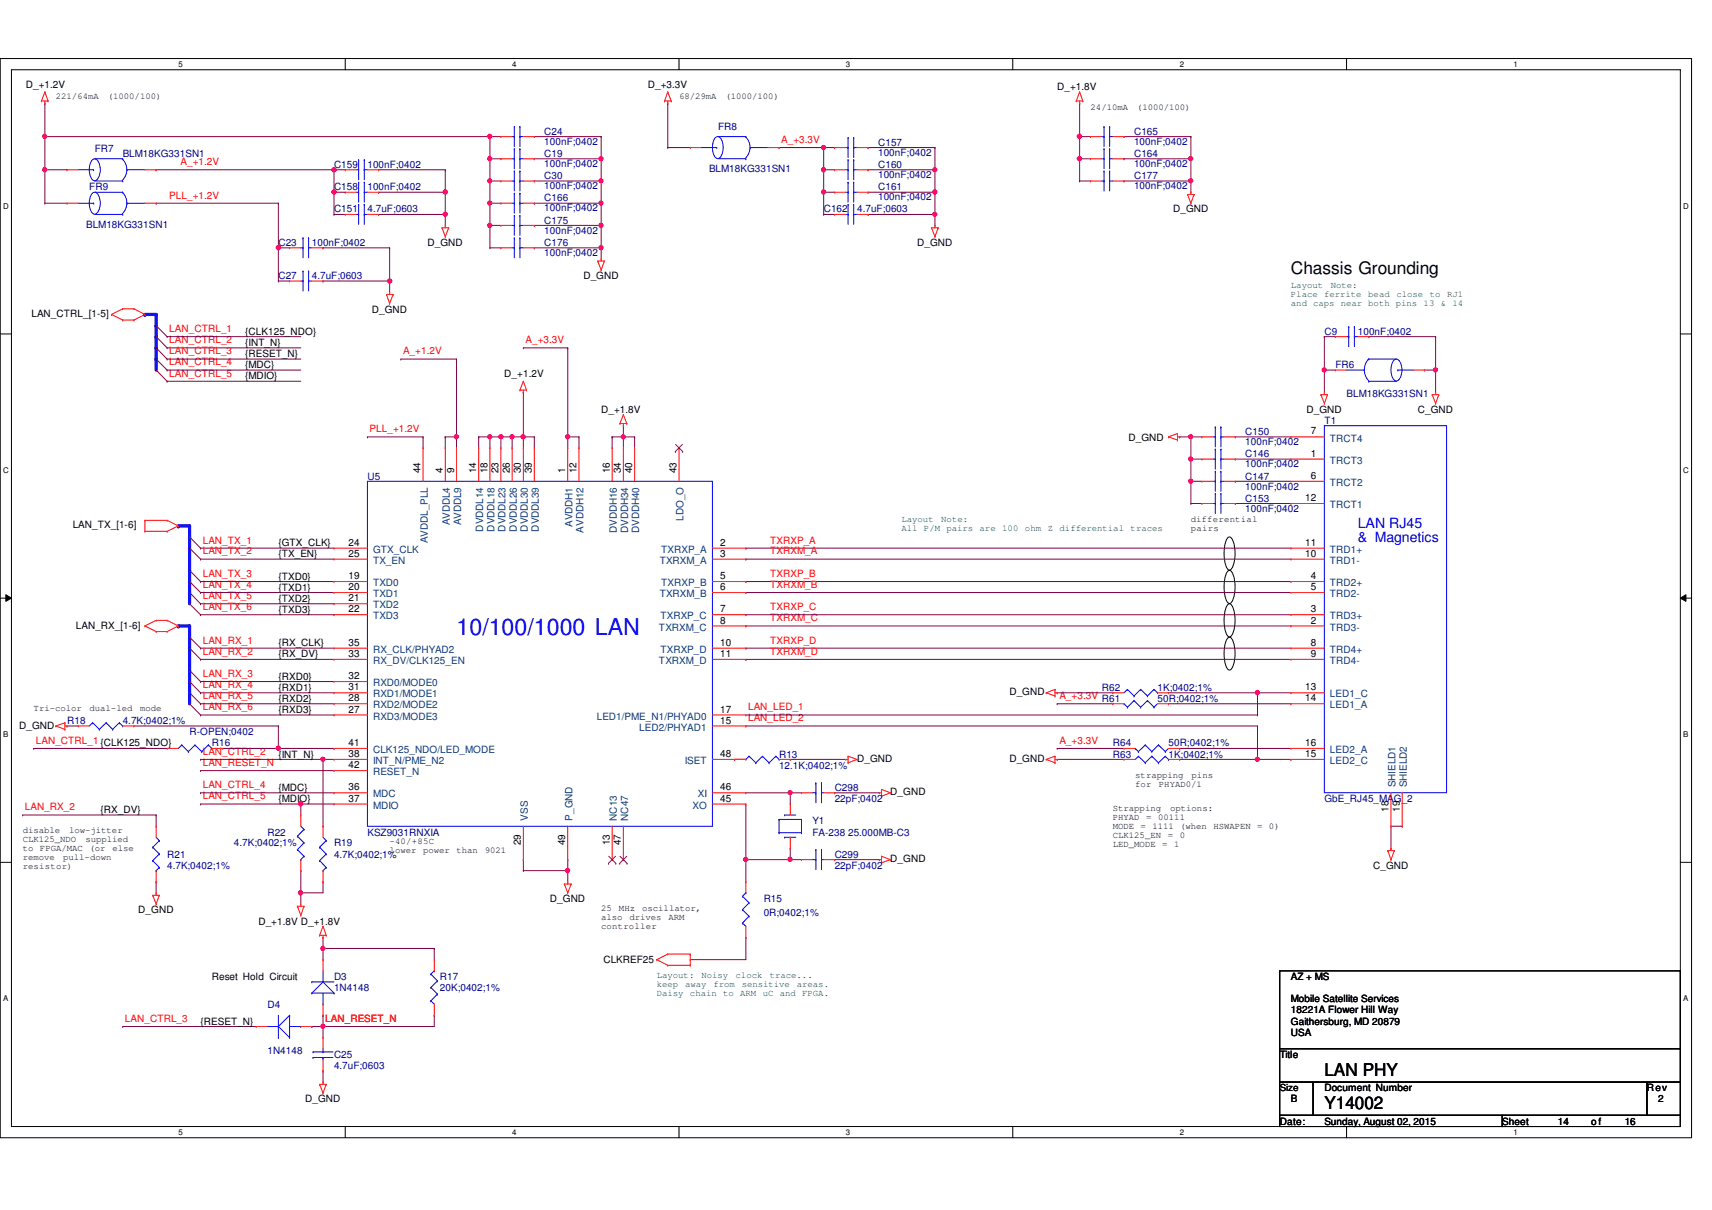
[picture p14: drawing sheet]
<svg xmlns="http://www.w3.org/2000/svg" width="297mm" height="210mm" viewBox="0 0 297 210" stroke-linecap="round" stroke-linejoin="round" font-family="sans-serif">
<defs><g id="words">
<text font-size="4" fill="#00f" x="79.2" y="110.3">10/100/1000 LAN</text>
<g font-size="3">
<text x="224" y="47.6">Chassis Grounding</text>
<text x="229.8" y="186.6">LAN PHY</text>
<text x="229.8" y="192.4">Y14002</text>
</g>
<g font-size="2.5" fill="#00f">
<text x="235.6" y="91.6">LAN RJ45</text>
<text x="235.6" y="94.1">&amp; Magnetics</text>
</g>
<g font-size="1.7">
<text x="4.5" y="15.2">D_+1.2V</text>
<text x="112.4" y="15.2">D_+3.3V</text>
<text x="183.4" y="15.7">D_+1.8V</text>
<text x="203.5" y="36.9">D_GND</text>
<text x="74.2" y="42.7">D_GND</text>
<text x="159.1" y="42.7">D_GND</text>
<text x="101.2" y="48.5">D_GND</text>
<text x="5.5" y="55">LAN_CTRL_[1-5]</text>
<text x="42.5" y="58.1">{CLK125_NDO}</text>
<text x="64.5" y="54.3">D_GND</text>
<text x="42.5" y="65.8">{MDIO}</text>
<text x="42.5" y="60">{INT_N}</text>
<text x="42.5" y="63.9">{MDC}</text>
<text x="42.5" y="62">{RESET_N}</text>
<text x="87.5" y="65.4">D_+1.2V</text>
<text x="104.3" y="71.6">D_+1.8V</text>
<text x="226.7" y="71.6">D_GND</text>
<text x="246" y="71.6">C_GND</text>
<text x="195.8" y="76.5">D_GND</text>
<text x="227.5" y="75.4">7</text>
<text x="73" y="82.2" transform="rotate(-90 73 82.2)">44</text>
<text x="76.8" y="82.2" transform="rotate(-90 76.8 82.2)">4</text>
<text x="78.8" y="82.2" transform="rotate(-90 78.8 82.2)">9</text>
<text x="82.6" y="82.2" transform="rotate(-90 82.6 82.2)">14</text>
<text x="84.6" y="82.2" transform="rotate(-90 84.6 82.2)">18</text>
<text x="86.5" y="82.2" transform="rotate(-90 86.5 82.2)">23</text>
<text x="88.4" y="82.2" transform="rotate(-90 88.4 82.2)">26</text>
<text x="90.4" y="82.2" transform="rotate(-90 90.4 82.2)">30</text>
<text x="92.3" y="82.2" transform="rotate(-90 92.3 82.2)">39</text>
<text x="98.1" y="82.2" transform="rotate(-90 98.1 82.2)">1</text>
<text x="100" y="82.2" transform="rotate(-90 100 82.2)">12</text>
<text x="105.8" y="82.2" transform="rotate(-90 105.8 82.2)">16</text>
<text x="107.7" y="82.2" transform="rotate(-90 107.7 82.2)">34</text>
<text x="109.7" y="82.2" transform="rotate(-90 109.7 82.2)">40</text>
<text x="117.4" y="82.2" transform="rotate(-90 117.4 82.2)">43</text>
<text x="227.5" y="79.2">1</text>
<text x="227.5" y="83.1">6</text>
<text x="226.5" y="87">12</text>
<text x="12.6" y="91.7">LAN_TX_[1-6]</text>
<text x="48.3" y="94.8">{GTX_CLK}</text>
<text x="60.4" y="94.7">24</text>
<text x="125" y="94.7">2</text>
<text x="226.5" y="94.7">11</text>
<text x="48.3" y="96.7">{TX_EN}</text>
<text x="48.3" y="100.6">{TXD0}</text>
<text x="60.4" y="96.6">25</text>
<text x="60.4" y="100.5">19</text>
<text x="125" y="96.6">3</text>
<text x="125" y="100.5">5</text>
<text x="226.5" y="96.6">10</text>
<text x="227.5" y="100.5">4</text>
<text x="48.3" y="104.4">{TXD2}</text>
<text x="48.3" y="102.5">{TXD1}</text>
<text x="48.3" y="106.4">{TXD3}</text>
<text x="60.4" y="102.4">20</text>
<text x="60.4" y="104.4">21</text>
<text x="60.4" y="106.3">22</text>
<text x="125" y="102.4">6</text>
<text x="125" y="106.3">7</text>
<text x="227.5" y="106.3">3</text>
<text x="227.5" y="102.4">5</text>
<text x="13.2" y="109.1">LAN_RX_[1-6]</text>
<text x="48.3" y="112.2">{RX_CLK}</text>
<text x="60.4" y="112.1">35</text>
<text x="125" y="108.2">8</text>
<text x="125" y="112.1">10</text>
<text x="227.5" y="112.1">8</text>
<text x="227.5" y="108.2">2</text>
<text x="48.3" y="114.1">{RX_DV}</text>
<text x="48.3" y="119.9">{RXD1}</text>
<text x="48.3" y="117.9">{RXD0}</text>
<text x="60.4" y="114">33</text>
<text x="60.4" y="117.9">32</text>
<text x="60.4" y="119.8">31</text>
<text x="125" y="114">11</text>
<text x="226.5" y="119.8">13</text>
<text x="227.5" y="114">9</text>
<text x="48.3" y="123.7">{RXD3}</text>
<text x="48.3" y="121.8">{RXD2}</text>
<text x="60.4" y="121.7">28</text>
<text x="60.4" y="123.7">27</text>
<text x="125" y="125.6">15</text>
<text x="125" y="123.7">17</text>
<text x="175.1" y="120.6">D_GND</text>
<text x="226.5" y="121.7">14</text>
<text x="3.3" y="126.4">D_GND</text>
<text x="17.4" y="129.5">{CLK125_NDO}</text>
<text x="48.3" y="131.5">{INT_N}</text>
<text x="60.4" y="129.5">41</text>
<text x="60.4" y="131.4">38</text>
<text x="125" y="131.4">48</text>
<text x="226.5" y="131.4">15</text>
<text x="226.5" y="129.5">16</text>
<text x="48.3" y="137.2">{MDC}</text>
<text x="60.4" y="137.2">36</text>
<text x="60.4" y="133.3">42</text>
<text x="125" y="137.2">46</text>
<text x="148.7" y="132.2">D_GND</text>
<text x="175.1" y="132.2">D_GND</text>
<text x="17.4" y="141.1">{RX_DV}</text>
<text x="48.3" y="139.2">{MDIO}</text>
<text x="60.4" y="139.1">37</text>
<text x="125" y="139.1">45</text>
<text x="154.5" y="138">D_GND</text>
<text x="240.9" y="140.9" transform="rotate(-90 240.9 140.9)">18</text>
<text x="242.9" y="140.9" transform="rotate(-90 242.9 140.9)">19</text>
<text x="90.4" y="146.7" transform="rotate(-90 90.4 146.7)">29</text>
<text x="98.1" y="146.7" transform="rotate(-90 98.1 146.7)">49</text>
<text x="105.8" y="146.7" transform="rotate(-90 105.8 146.7)">13</text>
<text x="107.7" y="146.7" transform="rotate(-90 107.7 146.7)">47</text>
<text x="154.5" y="149.6">D_GND</text>
<text x="238.2" y="150.8">C_GND</text>
<text x="24" y="158.5">D_GND</text>
<text x="44.8" y="160.4">D_+1.8V D_+1.8V</text>
<text x="95.4" y="156.5">D_GND</text>
<text x="104.7" y="167.2">CLKREF25</text>
<text x="36.7" y="170.1">Reset Hold Circuit</text>
<text x="224" y="170.1">AZ + MS</text>
<text x="224" y="173.9">Mobile Satellite Services</text>
<text x="34.8" y="177.8">{RESET_N}</text>
<text x="224" y="175.9">18221A Flower Hill Way</text>
<text x="224" y="177.8">Gaithersburg, MD 20879</text>
<text x="224" y="179.7">USA</text>
<text x="222" y="183.6">Title</text>
<text x="53" y="191.3">D_GND</text>
<text x="222" y="189.3">Size</text>
<text x="224" y="191.3">B</text>
<text x="229.8" y="189.4">Document Number</text>
<text x="285.7" y="189.4">Rev</text>
<text x="287.7" y="191.3">2</text>
<text x="222" y="195.2">Date:</text>
<text x="229.8" y="195.2">Sunday, August 02, 2015</text>
<text x="260.6" y="195.2">Sheet</text>
<text x="270.3" y="195.2">14</text>
<text x="276.1" y="195.2">of</text>
<text x="281.9" y="195.2">16</text>
</g>
<g font-size="1.7" fill="#000080">
<text x="94.4" y="23.4">C24</text>
<text x="124.6" y="22.6">FR8</text>
<text x="196.8" y="23.4">C165</text>
<text x="16.5" y="26.5">FR7</text>
<text x="21.3" y="27.2">BLM18KG331SN1</text>
<text x="58" y="29.2">C159</text>
<text x="63.8" y="29.2">100nF;0402</text>
<text x="94.4" y="27.2">C19</text>
<text x="94.4" y="29">100nF;0402</text>
<text x="94.4" y="25.1">100nF;0402</text>
<text x="123" y="29.9">BLM18KG331SN1</text>
<text x="152.4" y="29.2">C160</text>
<text x="152.4" y="25.3">C157</text>
<text x="152.4" y="27.1">100nF;0402</text>
<text x="196.8" y="27.2">C164</text>
<text x="196.8" y="29">100nF;0402</text>
<text x="196.8" y="25.1">100nF;0402</text>
<text x="15.5" y="33">FR9</text>
<text x="58" y="33">C158</text>
<text x="63.8" y="33">100nF;0402</text>
<text x="94.4" y="35">C166</text>
<text x="94.4" y="31.1">C30</text>
<text x="94.4" y="32.8">100nF;0402</text>
<text x="152.4" y="30.9">100nF;0402</text>
<text x="152.4" y="33">C161</text>
<text x="152.4" y="34.8">100nF;0402</text>
<text x="196.8" y="31.1">C177</text>
<text x="196.8" y="32.8">100nF;0402</text>
<text x="14.9" y="39.6">BLM18KG331SN1</text>
<text x="58" y="36.9">C151</text>
<text x="63.8" y="36.9">4.7uF;0603</text>
<text x="94.4" y="38.8">C175</text>
<text x="94.4" y="40.6">100nF;0402</text>
<text x="94.4" y="36.7">100nF;0402</text>
<text x="142.9" y="36.9">C162</text>
<text x="148.7" y="36.9">4.7uF;0603</text>
<text x="48.3" y="42.7">C23</text>
<text x="54.1" y="42.7">100nF;0402</text>
<text x="94.4" y="42.7">C176</text>
<text x="94.4" y="44.4">100nF;0402</text>
<text x="48.3" y="48.5">C27</text>
<text x="54.1" y="48.5">4.7uF;0603</text>
<text x="229.8" y="58.1">C9</text>
<text x="235.6" y="58.1">100nF;0402</text>
<text x="231.7" y="63.9">FR6</text>
<text x="233.6" y="68.9">BLM18KG331SN1</text>
<text x="216.1" y="75.5">C150</text>
<text x="216.1" y="77.2">100nF;0402</text>
<text x="229.8" y="73.6">T1</text>
<text x="63.8" y="83.2">U5</text>
<text x="216.1" y="83.2">C147</text>
<text x="216.1" y="79.3">C146</text>
<text x="216.1" y="81.1">100nF;0402</text>
<text x="216.1" y="87.1">C153</text>
<text x="216.1" y="88.8">100nF;0402</text>
<text x="216.1" y="85">100nF;0402</text>
<text x="191.2" y="119.9">R62</text>
<text x="200.8" y="119.9">1K;0402;1%</text>
<text x="11.6" y="125.7">R18</text>
<text x="21.3" y="125.7">4.7K;0402;1%</text>
<text x="191.2" y="121.8">R61</text>
<text x="200.8" y="121.8">50R;0402;1%</text>
<text x="32.9" y="127.6">R-OPEN;0402</text>
<text x="36.7" y="129.5">R16</text>
<text x="135.2" y="131.5">R13</text>
<text x="193.1" y="129.5">R64</text>
<text x="193.1" y="131.5">R63</text>
<text x="202.7" y="129.5">50R;0402;1%</text>
<text x="202.7" y="131.5">1K;0402;1%</text>
<text x="135.2" y="133.4">12.1K;0402;1%</text>
<text x="144.8" y="137.2">C298</text>
<text x="141" y="143">Y1</text>
<text x="144.8" y="139.2">22pF;0402</text>
<text x="229.8" y="139.2">GbE_RJ45_MAG_2</text>
<text x="29" y="148.8">R21</text>
<text x="40.6" y="146.9">4.7K;0402;1%</text>
<text x="46.4" y="145">R22</text>
<text x="58" y="146.9">R19</text>
<text x="58" y="148.8">4.7K;0402;1%</text>
<text x="63.8" y="145">KSZ9031RNXIA</text>
<text x="141" y="145">FA-238 25.000MB-C3</text>
<text x="144.8" y="148.8">C299</text>
<text x="29" y="150.8">4.7K;0402;1%</text>
<text x="144.8" y="150.8">22pF;0402</text>
<text x="132.5" y="156.5">R15</text>
<text x="132.5" y="158.9">0R;0402;1%</text>
<text x="58" y="170.1">D3</text>
<text x="58" y="172">1N4148</text>
<text x="76.3" y="170.1">R17</text>
<text x="76.3" y="172">20K;0402;1%</text>
<text x="46.4" y="174.9">D4</text>
<text x="46.4" y="182.8">1N4148</text>
<text x="58" y="183.6">C25</text>
<text x="58" y="185.5">4.7uF;0603</text>
</g>
<g font-size="1.7" fill="#f00">
<text x="31.3" y="28.7">A_+1.2V</text>
<text x="135.5" y="24.8">A_+3.3V</text>
<text x="29.4" y="34.5">PLL_+1.2V</text>
<text x="29.4" y="59.6">LAN_CTRL_2</text>
<text x="29.4" y="57.6">LAN_CTRL_1</text>
<text x="91.2" y="59.6">A_+3.3V</text>
<text x="29.4" y="65.4">LAN_CTRL_5</text>
<text x="29.4" y="63.4">LAN_CTRL_4</text>
<text x="29.4" y="61.5">LAN_CTRL_3</text>
<text x="69.9" y="61.5">A_+1.2V</text>
<text x="64.1" y="75">PLL_+1.2V</text>
<text x="35.2" y="94.3">LAN_TX_1</text>
<text x="133.6" y="94.3">TXRXP_A</text>
<text x="35.2" y="96.2">LAN_TX_2</text>
<text x="35.2" y="100.1">LAN_TX_3</text>
<text x="133.6" y="96.2">TXRXM_A</text>
<text x="133.6" y="100.1">TXRXP_B</text>
<text x="35.2" y="104">LAN_TX_5</text>
<text x="35.2" y="102">LAN_TX_4</text>
<text x="35.2" y="105.9">LAN_TX_6</text>
<text x="133.6" y="107.8">TXRXM_C</text>
<text x="133.6" y="105.9">TXRXP_C</text>
<text x="133.6" y="102">TXRXM_B</text>
<text x="35.2" y="111.7">LAN_RX_1</text>
<text x="35.2" y="113.6">LAN_RX_2</text>
<text x="133.6" y="111.7">TXRXP_D</text>
<text x="133.6" y="113.6">TXRXM_D</text>
<text x="35.2" y="119.4">LAN_RX_4</text>
<text x="35.2" y="117.5">LAN_RX_3</text>
<text x="35.2" y="123.3">LAN_RX_6</text>
<text x="35.2" y="121.3">LAN_RX_5</text>
<text x="129.8" y="125.2">LAN_LED_2</text>
<text x="129.8" y="123.3">LAN_LED_1</text>
<text x="183.8" y="121.3">A_+3.3V</text>
<text x="6.2" y="129.1">LAN_CTRL_1</text>
<text x="35.2" y="131">LAN_CTRL_2</text>
<text x="183.8" y="129.1">A_+3.3V</text>
<text x="35.2" y="132.9">LAN_RESET_N</text>
<text x="35.2" y="136.8">LAN_CTRL_4</text>
<text x="4.3" y="140.6">LAN_RX_2</text>
<text x="35.2" y="138.7">LAN_CTRL_5</text>
<text x="21.7" y="177.3">LAN_CTRL_3</text>
<text x="56.4" y="177.3">LAN_RESET_N</text>
</g>
<g font-size="1.7" fill="#004080">
<text x="230.8" y="76.6">TRCT4</text>
<text x="230.8" y="80.5">TRCT3</text>
<text x="230.8" y="88.2">TRCT1</text>
<text x="230.8" y="84.3">TRCT2</text>
<text x="64.7" y="95.9">GTX_CLK</text>
<text x="74.2" y="94.3" transform="rotate(-90 74.2 94.3)">AVDDL_PLL</text>
<text x="78.1" y="91.2" transform="rotate(-90 78.1 91.2)">AVDDL4</text>
<text x="80" y="91.2" transform="rotate(-90 80 91.2)">AVDDL9</text>
<text x="83.9" y="92.2" transform="rotate(-90 83.9 92.2)">DVDDL14</text>
<text x="85.8" y="92.2" transform="rotate(-90 85.8 92.2)">DVDDL18</text>
<text x="87.7" y="92.2" transform="rotate(-90 87.7 92.2)">DVDDL23</text>
<text x="89.7" y="92.2" transform="rotate(-90 89.7 92.2)">DVDDL26</text>
<text x="91.6" y="92.2" transform="rotate(-90 91.6 92.2)">DVDDL30</text>
<text x="93.5" y="92.2" transform="rotate(-90 93.5 92.2)">DVDDL39</text>
<text x="99.3" y="91.4" transform="rotate(-90 99.3 91.4)">AVDDH1</text>
<text x="101.3" y="92.4" transform="rotate(-90 101.3 92.4)">AVDDH12</text>
<text x="107" y="92.5" transform="rotate(-90 107 92.5)">DVDDH16</text>
<text x="109" y="92.5" transform="rotate(-90 109 92.5)">DVDDH34</text>
<text x="110.9" y="92.5" transform="rotate(-90 110.9 92.5)">DVDDH40</text>
<text x="114.7" y="95.9">TXRXP_A</text>
<text x="118.6" y="90.4" transform="rotate(-90 118.6 90.4)">LDO_O</text>
<text x="230.8" y="95.9">TRD1+</text>
<text x="64.7" y="97.8">TX_EN</text>
<text x="64.7" y="101.7">TXD0</text>
<text x="114.5" y="97.8">TXRXM_A</text>
<text x="114.7" y="101.7">TXRXP_B</text>
<text x="230.8" y="101.7">TRD2+</text>
<text x="230.8" y="97.8">TRD1-</text>
<text x="64.7" y="103.6">TXD1</text>
<text x="64.7" y="105.6">TXD2</text>
<text x="64.7" y="107.5">TXD3</text>
<text x="114.5" y="103.6">TXRXM_B</text>
<text x="114.6" y="107.5">TXRXP_C</text>
<text x="230.8" y="107.5">TRD3+</text>
<text x="230.8" y="103.6">TRD2-</text>
<text x="64.7" y="113.3">RX_CLK/PHYAD2</text>
<text x="114.3" y="109.4">TXRXM_C</text>
<text x="114.6" y="113.3">TXRXP_D</text>
<text x="230.8" y="113.3">TRD4+</text>
<text x="230.8" y="109.4">TRD3-</text>
<text x="64.7" y="115.2">RX_DV/CLK125_EN</text>
<text x="64.7" y="119.1">RXD0/MODE0</text>
<text x="114.3" y="115.2">TXRXM_D</text>
<text x="230.8" y="115.2">TRD4-</text>
<text x="64.7" y="121">RXD1/MODE1</text>
<text x="64.7" y="122.9">RXD2/MODE2</text>
<text x="64.7" y="124.9">RXD3/MODE3</text>
<text x="103.5" y="124.9">LED1/PME_N1/PHYAD0</text>
<text x="230.8" y="121">LED1_C</text>
<text x="230.8" y="122.9">LED1_A</text>
<text x="64.7" y="130.7">CLK125_NDO/LED_MODE</text>
<text x="110.9" y="126.8">LED2/PHYAD1</text>
<text x="230.8" y="130.7">LED2_A</text>
<text x="64.7" y="134.5">RESET_N</text>
<text x="64.7" y="132.6">INT_N/PME_N2</text>
<text x="118.8" y="132.6">ISET</text>
<text x="230.8" y="132.6">LED2_C</text>
<text x="242.1" y="136.6" transform="rotate(-90 242.1 136.6)">SHIELD1</text>
<text x="244.1" y="136.6" transform="rotate(-90 244.1 136.6)">SHIELD2</text>
<text x="64.7" y="140.3">MDIO</text>
<text x="64.7" y="138.4">MDC</text>
<text x="91.6" y="142.4" transform="rotate(-90 91.6 142.4)">VSS</text>
<text x="99.3" y="142.4" transform="rotate(-90 99.3 142.4)">P_GND</text>
<text x="107" y="142.4" transform="rotate(-90 107 142.4)">NC13</text>
<text x="109" y="142.4" transform="rotate(-90 109 142.4)">NC47</text>
<text x="120.1" y="140.3">XO</text>
<text x="121.1" y="138.4">XI</text>
</g>
<g font-size="1.6">
<text x="9.7" y="17.2">221/64mA</text>
<text x="18.7" y="17.2">(1000/100)</text>
<text x="117.8" y="17.2">68/29mA</text>
<text x="125.9" y="17.2">(1000/100)</text>
<text x="189.2" y="19.1">24/10mA</text>
<text x="197.3" y="19.1">(1000/100)</text>
<text x="206.6" y="90.6">differential</text>
<text x="206.6" y="92.1">pairs</text>
<text x="5.8" y="123.4">Tri-color</text>
<text x="15.5" y="123.4">dual-led</text>
<text x="24.3" y="123.4">mode</text>
<text x="197" y="135">strapping</text>
<text x="197" y="136.5">for</text>
<text x="201.1" y="136.5">PHYAD0/1</text>
<text x="206.8" y="135">pins</text>
<text x="193.1" y="140.8">Strapping</text>
<text x="193.1" y="142.3">PHYAD</text>
<text x="193.1" y="143.9">MODE = 1111 (when HSWAPEN = 0)</text>
<text x="198.9" y="142.3">=</text>
<text x="201" y="142.3">00111</text>
<text x="203" y="140.8">options:</text>
<text x="3.9" y="144.6">disable</text>
<text x="3.9" y="146.2">CLK125_NDO</text>
<text x="3.9" y="147.7">to</text>
<text x="3.9" y="149.3">remove</text>
<text x="6.9" y="147.7">FPGA/MAC</text>
<text x="11" y="149.3">pull-down</text>
<text x="12" y="144.6">low-jitter</text>
<text x="14.8" y="146.2">supplied</text>
<text x="15.5" y="147.7">(or</text>
<text x="19.5" y="147.7">else</text>
<text x="67.6" y="146.5">-40/+85C</text>
<text x="67.6" y="148.1">lower</text>
<text x="73.4" y="148.1">power</text>
<text x="79.2" y="148.1">than</text>
<text x="84.1" y="148.1">9021</text>
<text x="193.1" y="145.5">CLK125_EN</text>
<text x="193.1" y="147">LED_MODE =</text>
<text x="202.6" y="145.5">=</text>
<text x="203.7" y="147">1</text>
<text x="204.7" y="145.5">0</text>
<text x="3.9" y="150.9">resistor)</text>
<text x="104.3" y="158.1">25</text>
<text x="104.3" y="159.7">also</text>
<text x="104.3" y="161.2">controller</text>
<text x="107.4" y="158.1">MHz</text>
<text x="109.2" y="159.7">drives</text>
<text x="111.4" y="158.1">oscillator,</text>
<text x="116" y="159.7">ARM</text>
</g>
<g font-size="1.6" fill="#008000">
<text x="224" y="50">Layout</text>
<text x="224" y="51.6">Place ferrite</text>
<text x="224" y="53.1">and caps near both pins 13 &amp; 14</text>
<text x="230.9" y="50">Note:</text>
<text x="237.4" y="51.6">bead</text>
<text x="242.3" y="51.6">close</text>
<text x="248.1" y="51.6">to</text>
<text x="251.1" y="51.6">RJ1</text>
<text x="156.4" y="90.6">Layout</text>
<text x="156.4" y="92.1">All P/M pairs are</text>
<text x="163.3" y="90.6">Note:</text>
<text x="173.9" y="92.1">100</text>
<text x="177.8" y="92.1">ohm</text>
<text x="181.8" y="92.1">Z</text>
<text x="183.9" y="92.1">differential</text>
<text x="196.2" y="92.1">traces</text>
<text x="114" y="169.7">Layout:</text>
<text x="114" y="171.3">keep</text>
<text x="114" y="172.8">Daisy chain to ARM uC and FPGA.</text>
<text x="118.9" y="171.3">away</text>
<text x="121.7" y="169.7">Noisy</text>
<text x="123.8" y="171.3">from</text>
<text x="127.6" y="169.7">clock</text>
<text x="128.7" y="171.3">sensitive</text>
<text x="133.6" y="169.7">trace...</text>
<text x="138.3" y="171.3">areas.</text>
</g>
<g font-size="1.4">
<text x="30.9" y="11.6">5</text>
<text x="88.9" y="11.6">4</text>
<text x="146.8" y="11.6">3</text>
<text x="204.7" y="11.6">2</text>
<text x="262.6" y="11.6">1</text>
<text x=".5" y="36.2">D</text>
<text x="292.1" y="36.2">D</text>
<text x=".5" y="82.1">C</text>
<text x="292.1" y="82.1">C</text>
<text x=".5" y="127.9">B</text>
<text x="292.1" y="127.9">B</text>
<text x=".5" y="173.8">A</text>
<text x="292.1" y="173.8">A</text>
<text x="30.9" y="196.9">5</text>
<text x="88.9" y="196.9">4</text>
<text x="146.8" y="196.9">3</text>
<text x="204.7" y="196.9">2</text>
<text x="262.6" y="196.9">1</text>
</g>
</g></defs>
<path d="M0 10.2h293.5v187.2h-293.5zM2 12.1h289.5v183.4h-289.5z" fill="none" stroke="#000" stroke-width=".17"/>
<g fill="#fff">
<path d="M30.9 10.4h.8v1.5h-.8z"/>
<path d="M30.9 195.7h.8v1.5h-.8z"/>
</g>
<path d="M59.9 10.2v1.9M59.9 195.5v1.9" fill="none" stroke="#000" stroke-width=".17"/>
<g fill="#fff">
<path d="M88.9 10.4h.7v1.5h-.7z"/>
<path d="M88.9 195.7h.7v1.5h-.7z"/>
</g>
<path d="M117.8 10.2v1.9M117.8 195.5v1.9" fill="none" stroke="#000" stroke-width=".17"/>
<g fill="#fff">
<path d="M146.8 10.4h.7v1.5h-.7z"/>
<path d="M146.8 195.7h.7v1.5h-.7z"/>
</g>
<path d="M175.7 10.2v1.9M175.7 195.5v1.9" fill="none" stroke="#000" stroke-width=".17"/>
<g fill="#fff">
<path d="M204.7 10.4h.7v1.5h-.7z"/>
<path d="M204.7 195.7h.7v1.5h-.7z"/>
</g>
<path d="M233.6 10.2v1.9M233.6 195.5v1.9" fill="none" stroke="#000" stroke-width=".17"/>
<g fill="#fff">
<path d="M262.6 10.4h.8v1.5h-.8z"/>
<path d="M262.6 195.7h.8v1.5h-.8z"/>
<path d="M.5 35h1v1.5h-1z"/>
<path d="M292.1 35h.9v1.5h-.9z"/>
<path d="M.5 80.9h1v1.5h-1z"/>
<path d="M292.1 80.9h.9v1.5h-.9z"/>
</g>
<path d="M0 58h2M291.5 58h2" fill="none" stroke="#000" stroke-width=".17"/>
<g fill="#fff">
<path d="M.5 126.7h.9v1.5h-.9z"/>
<path d="M292.1 126.7h.8v1.5h-.8z"/>
</g>
<path d="M0 103.8h2M1 103.2l1 .6-1 .6zM291.5 103.8l1-.6v1.2zM291.5 103.8h2" fill="none" stroke="#000" stroke-width=".17"/>
<path d="M1 103.2l1 .6-1 .6zM291.5 103.8l1-.6v1.2z" fill="#000"/>
<g fill="#fff">
<path d="M.5 172.6h.9v1.5h-.9z"/>
<path d="M292.1 172.6h.8v1.5h-.8z"/>
</g>
<path d="M213.1 93.3l.2-.1a1.56 1.56 0 0 1 .8 1.4 5.8 5.8 0 0 1-.5 4.2l-.3 .1a1.57 1.57 0 0 1-.8-1.4l-.1-.7a5.1 5.1 0 0 1 .7-3.5zM213.1 99.1l.2-.1a1.56 1.56 0 0 1 .8 1.4 5.8 5.8 0 0 1-.5 4.2l-.3 .1a1.57 1.57 0 0 1-.8-1.4l-.1-.7a5.1 5.1 0 0 1 .7-3.5zM213.1 104.9l.2-.1a1.56 1.56 0 0 1 .8 1.4 5.8 5.8 0 0 1-.5 4.2l-.3 .1a1.57 1.57 0 0 1-.8-1.4l-.1-.7a5.1 5.1 0 0 1 .7-3.5zM213.1 110.7l.2-.1a1.55 1.55 0 0 1 .8 1.4 5.8 5.8 0 0 1-.5 4.2l-.3 .1a1.57 1.57 0 0 1-.8-1.4l-.1-.7a5 5 0 0 1 .7-3.5zM0 149.6h2M291.5 149.6h2" fill="none" stroke="#000" stroke-width=".17"/>
<path d="M30.9 91.3h2" fill="none" stroke="#00f" stroke-width=".55"/>
<circle cx="30.9" cy="91.3" r=".28" fill="#00f"/>
<path d="M83.1 75.8h.1M83.1 75.8h1.9" fill="none" stroke="#800040" stroke-width=".17"/>
<circle cx="85" cy="75.8" r=".37" fill="#f0f"/>
<circle cx="85" cy="75.8" r=".37" fill="none" stroke="#f0f" stroke-width=".17"/>
<path d="M98.5 149.2h.1M98.5 149.2v1.9" fill="none" stroke="#800040" stroke-width=".17"/>
<path d="M30.9 108.6h2" fill="none" stroke="#00f" stroke-width=".55"/>
<circle cx="30.9" cy="108.6" r=".28" fill="#00f"/>
<path d="M21.3 178.1h.1M21.3 178.1h23.1M56 164.6h.1M56 164.6v1.9M56 164.6h19.3M56 185.8h.1M56 185.8v2" fill="none" stroke="#800040" stroke-width=".17"/>
<circle cx="56" cy="164.6" r=".38" fill="#f0f"/>
<circle cx="56" cy="164.6" r=".38" fill="none" stroke="#f0f" stroke-width=".17"/>
<path d="M54.1 178.1h.1M56 162.7h.1M56 176.2h.1M56 178.1h.1M56 162.7v1.9M56 176.2v3.8M75.3 176.2h.1M75.3 164.6h.1M75.3 164.6v1.9M75.3 176.2v1.9h-21.2" fill="none" stroke="#800040" stroke-width=".17"/>
<circle cx="56" cy="178.1" r=".38" fill="#f0f"/>
<circle cx="56" cy="178.1" r=".38" fill="none" stroke="#f0f" stroke-width=".17"/>
<path d="M7.8 23.7h.1M7.8 23.7v5.8M98.5 75.8h.1M98.5 75.8h2" fill="none" stroke="#800040" stroke-width=".17"/>
<circle cx="98.5" cy="75.8" r=".37" fill="#f0f"/>
<circle cx="98.5" cy="75.8" r=".37" fill="none" stroke="#f0f" stroke-width=".17"/>
<path d="M88.9 75.8h.1M90.8 68.1h.1M90.8 68.1v7.7h-1.9M98.5 75.8h.1M98.5 75.8v1.9M100.5 75.8h.1M100.5 75.8v1.9" fill="none" stroke="#800040" stroke-width=".17"/>
<circle cx="90.8" cy="75.8" r=".37" fill="#f0f"/>
<circle cx="90.8" cy="75.8" r=".37" fill="none" stroke="#f0f" stroke-width=".17"/>
<circle cx="88.8" cy="75.8" r=".37" fill="#f0f"/>
<circle cx="88.8" cy="75.8" r=".37" fill="none" stroke="#f0f" stroke-width=".17"/>
<path d="M85 75.8h.1M85 75.8h1.9M86.9 75.8h.1M86.9 75.8v1.9M90.8 75.8h.1M90.8 75.8h1.9M137.1 131.8h.1M137.1 131.8h9.7" fill="none" stroke="#800040" stroke-width=".17"/>
<circle cx="86.9" cy="75.8" r=".37" fill="#f0f"/>
<circle cx="86.9" cy="75.8" r=".37" fill="none" stroke="#f0f" stroke-width=".17"/>
<g fill="none" stroke="#800040" stroke-width=".17">
<path d="M77.3 75.8h.1M77.3 75.8h1.9M83.1 75.8h.1M83.1 75.8v1.9M85 75.8h.1M85 75.8v1.9M92.7 75.8h.1M92.7 75.8v1.9M108.2 73.9h.1M108.2 73.9v1.9M247.1 64.2h.1M247.1 64.2h2"/>
<path d="M34.8 133.7h.1M34.8 133.7h23.2"/>
</g>
<circle cx="79.2" cy="75.8" r=".37" fill="#f0f"/>
<circle cx="79.2" cy="75.8" r=".37" fill="none" stroke="#f0f" stroke-width=".17"/>
<g fill="none" stroke="#800040" stroke-width=".17">
<path d="M73.4 75.8h.1M73.4 75.8v1.9M77.3 75.8h.1M77.3 75.8v1.9M79.2 75.8h.1M79.2 62.3h.1M79.2 62.3v15.4M86.9 75.8h.1M86.9 75.8h2M88.9 75.8h.1M88.9 75.8v1.9M90.8 75.8h.1"/>
<path d="M90.8 75.8v1.9M98.5 60.4h.1M98.5 60.4v15.4M108.2 75.8h.1M108.2 75.8v1.9M90.8 149.2h.1M90.8 151.1h.1M90.8 149.2v1.9M90.8 151.1h7.7"/>
</g>
<circle cx="108.1" cy="75.8" r=".37" fill="#f0f"/>
<circle cx="108.1" cy="75.8" r=".37" fill="none" stroke="#f0f" stroke-width=".17"/>
<g fill="none" stroke="#800040" stroke-width=".17">
<path d="M142.9 33.4h.1M142.9 25.6h.1M142.9 33.4h1.9M142.9 25.6h1.9M150.6 33.4h.1M150.6 25.6h.1M150.6 33.4h11.6M150.6 25.6h11.6M162.2 25.6h.1M162.2 25.6v3.9M229.8 58.4h.1M229.8 58.4h1.9"/>
<path d="M106.2 75.8h.1M106.2 75.8h3.9M106.2 75.8v1.9M108.2 75.8h.1M129.4 95.1h.1M129.4 97h.1M129.4 95.1h94.6M129.4 97h94.6M129.4 108.6h.1M129.4 106.7h.1M129.4 100.9h.1M129.4 102.8h.1"/>
<path d="M129.4 112.5h.1M129.4 114.4h.1M129.4 108.6h94.6M129.4 106.7h94.6M129.4 100.9h94.6M129.4 102.8h94.6M129.4 112.5h94.6M129.4 114.4h94.6M3.9 141.4h.1M3.9 141.4h23.2"/>
</g>
<circle cx="142.9" cy="25.6" r=".37" fill="#f0f"/>
<circle cx="142.9" cy="25.6" r=".37" fill="none" stroke="#f0f" stroke-width=".17"/>
<path d="M142.9 29.5h.1M142.9 25.6h.1M142.9 25.6v7.8M142.9 29.5h1.9M150.6 29.5h.1M150.6 29.5h11.6" fill="none" stroke="#800040" stroke-width=".17"/>
<circle cx="142.9" cy="29.5" r=".38" fill="#f0f"/>
<circle cx="142.9" cy="29.5" r=".38" fill="none" stroke="#f0f" stroke-width=".17"/>
<path d="M162.2 29.5h.1M162.2 29.5v3.9" fill="none" stroke="#800040" stroke-width=".17"/>
<circle cx="162.2" cy="29.5" r=".38" fill="#f0f"/>
<circle cx="162.2" cy="29.5" r=".38" fill="none" stroke="#f0f" stroke-width=".17"/>
<path d="M162.2 37.2h.1M162.2 37.2v1.9M229.8 58.4h.1M229.8 58.4v9.7M229.8 64.2h.1" fill="none" stroke="#800040" stroke-width=".17"/>
<circle cx="229.8" cy="64.2" r=".37" fill="#f0f"/>
<circle cx="229.8" cy="64.2" r=".37" fill="none" stroke="#f0f" stroke-width=".17"/>
<path d="M249.1 58.4h.1M249.1 58.4v9.7M249.1 64.2h.1" fill="none" stroke="#800040" stroke-width=".17"/>
<circle cx="249.1" cy="64.2" r=".37" fill="#f0f"/>
<circle cx="249.1" cy="64.2" r=".37" fill="none" stroke="#f0f" stroke-width=".17"/>
<path d="M206.6 27.6h.1M206.6 27.6v3.8" fill="none" stroke="#800040" stroke-width=".17"/>
<circle cx="206.6" cy="31.4" r=".37" fill="#f0f"/>
<circle cx="206.6" cy="31.4" r=".37" fill="none" stroke="#f0f" stroke-width=".17"/>
<circle cx="206.6" cy="27.5" r=".37" fill="#f0f"/>
<circle cx="206.6" cy="27.5" r=".37" fill="none" stroke="#f0f" stroke-width=".17"/>
<path d="M187.3 23.7h.1M187.3 27.6h.1M187.3 23.7h1.9M187.3 23.7v7.7M195 23.7h.1M195 27.6h.1M195 31.4h.1M195 23.7h11.6M195 31.4h11.6M206.6 23.7h.1M206.6 23.7v3.9h-11.6" fill="none" stroke="#800040" stroke-width=".17"/>
<circle cx="187.3" cy="27.5" r=".37" fill="#f0f"/>
<circle cx="187.3" cy="27.5" r=".37" fill="none" stroke="#f0f" stroke-width=".17"/>
<circle cx="187.3" cy="23.7" r=".38" fill="#f0f"/>
<circle cx="187.3" cy="23.7" r=".38" fill="none" stroke="#f0f" stroke-width=".17"/>
<g fill="none" stroke="#800040" stroke-width=".17">
<path d="M187.3 17.9h.1M187.3 17.9v5.8M7.8 29.5h.1M7.8 29.5h3.8M58 37.2h.1M58 37.2h1.9M187.3 31.4h.1M187.3 27.6h.1M187.3 31.4h1.9M187.3 27.6h1.9M206.6 31.4h.1M206.6 31.4v2"/>
<path d="M34.8 95.1h.1M34.8 95.1h23.2"/>
</g>
<circle cx="7.7" cy="29.5" r=".38" fill="#f0f"/>
<circle cx="7.7" cy="29.5" r=".38" fill="none" stroke="#f0f" stroke-width=".17"/>
<path d="M65.7 37.2h.1M65.7 37.2h11.6" fill="none" stroke="#800040" stroke-width=".17"/>
<circle cx="77.3" cy="37.2" r=".37" fill="#f0f"/>
<circle cx="77.3" cy="37.2" r=".37" fill="none" stroke="#f0f" stroke-width=".17"/>
<path d="M7.8 35.3h.1M7.8 35.3h3.8M27.1 29.5h.1M27.1 29.5h30.9M77.3 37.2h.1M77.3 37.2v1.9" fill="none" stroke="#800040" stroke-width=".17"/>
<circle cx="58" cy="29.5" r=".38" fill="#f0f"/>
<circle cx="58" cy="29.5" r=".38" fill="none" stroke="#f0f" stroke-width=".17"/>
<path d="M27.1 35.3h.1M27.1 35.3h21.2M58 33.4h.1M58 33.4v3.8M110.1 75.8h.1M110.1 75.8v1.9" fill="none" stroke="#800040" stroke-width=".17"/>
<circle cx="58" cy="33.3" r=".38" fill="#f0f"/>
<circle cx="58" cy="33.3" r=".38" fill="none" stroke="#f0f" stroke-width=".17"/>
<path d="M142.9 37.2h.1M142.9 37.2h1.9M34.8 139.5h.1M34.8 139.5h17.4M52.2 139.5h.1M52.2 139.5v1.9M27.1 141.4h.1M27.1 141.4v2" fill="none" stroke="#800040" stroke-width=".17"/>
<circle cx="52.2" cy="139.5" r=".38" fill="#f0f"/>
<circle cx="52.2" cy="139.5" r=".38" fill="none" stroke="#f0f" stroke-width=".17"/>
<path d="M150.6 37.2h.1M162.2 33.4h.1M162.2 33.4v3.8h-11.6M52.2 154.9h.1M52.2 154.9v2" fill="none" stroke="#800040" stroke-width=".17"/>
<circle cx="162.2" cy="37.2" r=".37" fill="#f0f"/>
<circle cx="162.2" cy="37.2" r=".37" fill="none" stroke="#f0f" stroke-width=".17"/>
<circle cx="162.2" cy="33.3" r=".38" fill="#f0f"/>
<circle cx="162.2" cy="33.3" r=".38" fill="none" stroke="#f0f" stroke-width=".17"/>
<path d="M142.9 33.4h.1M142.9 33.4v3.8M229.8 64.2h.1M229.8 64.2h1.9M52.2 154.9h.1M52.2 154.9h3.8" fill="none" stroke="#800040" stroke-width=".17"/>
<circle cx="142.9" cy="33.3" r=".38" fill="#f0f"/>
<circle cx="142.9" cy="33.3" r=".38" fill="none" stroke="#f0f" stroke-width=".17"/>
<path d="M48.3 35.3h.1M48.3 35.3v7.7M48.3 43h.1M48.3 43h1.9M56 43h.1M56 43h11.6M67.6 48.8h.1M67.6 48.8v1.9M237.5 58.4h.1M237.5 58.4h11.6" fill="none" stroke="#800040" stroke-width=".17"/>
<circle cx="48.3" cy="43" r=".38" fill="#f0f"/>
<circle cx="48.3" cy="43" r=".38" fill="none" stroke="#f0f" stroke-width=".17"/>
<path d="M48.3 43h.1M48.3 43v5.8M34.8 131.8h.1M34.8 131.8h21.2M56 131.8h.1M56 131.8v11.6M56 153h.1M56 153v1.9" fill="none" stroke="#800040" stroke-width=".17"/>
<circle cx="56" cy="131.8" r=".37" fill="#f0f"/>
<circle cx="56" cy="131.8" r=".37" fill="none" stroke="#f0f" stroke-width=".17"/>
<path d="M67.6 43h.1M67.6 43v5.8" fill="none" stroke="#800040" stroke-width=".17"/>
<circle cx="67.6" cy="48.8" r=".38" fill="#f0f"/>
<circle cx="67.6" cy="48.8" r=".38" fill="none" stroke="#f0f" stroke-width=".17"/>
<path d="M85 31.4h.1M85 31.4h1.9M104.3 39.1h.1M104.3 39.1v3.9" fill="none" stroke="#800040" stroke-width=".17"/>
<circle cx="85" cy="31.4" r=".37" fill="#f0f"/>
<circle cx="85" cy="31.4" r=".37" fill="none" stroke="#f0f" stroke-width=".17"/>
<g fill="none" stroke="#800040" stroke-width=".17">
<path d="M85 35.3h.1M85 35.3h1.9M92.7 35.3h.1M92.7 31.4h.1M92.7 23.7h.1M92.7 39.1h.1M92.7 35.3h11.6M92.7 31.4h11.6M92.7 23.7h11.6M92.7 39.1h11.6M92.7 43h.1M92.7 43h11.6"/>
<path d="M27.1 153h.1M27.1 153v1.9"/>
</g>
<circle cx="104.3" cy="43" r=".38" fill="#f0f"/>
<circle cx="104.3" cy="43" r=".38" fill="none" stroke="#f0f" stroke-width=".17"/>
<path d="M85 23.7h.1M85 31.4h.1M85 39.1h.1M85 27.6h.1M85 23.7h1.9M85 27.6v7.7M85 39.1v3.9M85 27.6h1.9M104.3 23.7h.1M104.3 23.7v3.9" fill="none" stroke="#800040" stroke-width=".17"/>
<circle cx="85" cy="27.5" r=".37" fill="#f0f"/>
<circle cx="85" cy="27.5" r=".37" fill="none" stroke="#f0f" stroke-width=".17"/>
<path d="M92.7 27.6h.1M92.7 27.6h11.6" fill="none" stroke="#800040" stroke-width=".17"/>
<circle cx="104.3" cy="27.5" r=".37" fill="#f0f"/>
<circle cx="104.3" cy="27.5" r=".37" fill="none" stroke="#f0f" stroke-width=".17"/>
<path d="M85 35.3h.1M85 35.3v3.8" fill="none" stroke="#800040" stroke-width=".17"/>
<circle cx="85" cy="39.1" r=".38" fill="#f0f"/>
<circle cx="85" cy="39.1" r=".38" fill="none" stroke="#f0f" stroke-width=".17"/>
<circle cx="85" cy="35.2" r=".37" fill="#f0f"/>
<circle cx="85" cy="35.2" r=".37" fill="none" stroke="#f0f" stroke-width=".17"/>
<path d="M85 39.1h.1M85 39.1h1.9M48.3 48.8h.1M48.3 48.8h1.9M85 43h.1M85 43h1.9M98.5 151.1h.1M98.5 151.1v1.9" fill="none" stroke="#800040" stroke-width=".17"/>
<circle cx="98.5" cy="151.1" r=".37" fill="#f0f"/>
<circle cx="98.5" cy="151.1" r=".37" fill="none" stroke="#f0f" stroke-width=".17"/>
<g fill="none" stroke="#800040" stroke-width=".17">
<path d="M7.8 29.5h.1M7.8 29.5v5.8M56 48.8h.1M56 48.8h11.6M204.7 75.8h.1M204.7 75.8h1.9M206.6 79.7h.1M206.6 79.7h1.9M206.6 79.7v7.7M214.3 75.8h.1M214.3 79.7h.1M214.3 75.8h9.7"/>
<path d="M214.3 79.7h9.7M34.8 97h.1M34.8 97h23.2M206.6 83.5h.1M206.6 83.5h1.9M214.3 83.5h.1M214.3 83.5h9.7M34.8 104.8h.1M34.8 102.8h.1M34.8 100.9h.1M34.8 106.7h.1M34.8 112.5h.1"/>
<path d="M34.8 114.4h.1M34.8 118.3h.1M34.8 104.8h23.2M34.8 102.8h23.2M34.8 100.9h23.2M34.8 106.7h23.2M34.8 112.5h23.2M34.8 114.4h23.2M34.8 118.3h23.2M34.8 124.1h.1M34.8 120.2h.1M34.8 122.1h.1"/>
<path d="M34.8 137.6h.1M34.8 124.1h23.2M34.8 120.2h23.2M34.8 122.1h23.2M34.8 137.6h23.2M52.2 139.5h.1M52.2 139.5h5.8M56 131.8h.1M56 131.8h2M129.4 126h.1M129.4 126h88.8"/>
</g>
<circle cx="206.6" cy="83.5" r=".37" fill="#f0f"/>
<circle cx="206.6" cy="83.5" r=".37" fill="none" stroke="#f0f" stroke-width=".17"/>
<circle cx="206.6" cy="79.6" r=".37" fill="#f0f"/>
<circle cx="206.6" cy="79.6" r=".37" fill="none" stroke="#f0f" stroke-width=".17"/>
<path d="M206.6 75.8h.1M206.6 75.8v3.9M206.6 75.8h1.9M206.6 87.4h.1M206.6 87.4h1.9M214.3 87.4h.1M214.3 87.4h9.7M127.5 131.8h.1M127.5 131.8h1.9" fill="none" stroke="#800040" stroke-width=".17"/>
<circle cx="206.6" cy="75.8" r=".37" fill="#f0f"/>
<circle cx="206.6" cy="75.8" r=".37" fill="none" stroke="#f0f" stroke-width=".17"/>
<path d="M58 29.5h.1M58 33.4h.1M58 29.5h1.9M58 33.4h1.9M65.7 29.5h.1M65.7 33.4h.1M65.7 29.5h11.6M65.7 33.4h11.6" fill="none" stroke="#800040" stroke-width=".17"/>
<circle cx="77.3" cy="33.3" r=".38" fill="#f0f"/>
<circle cx="77.3" cy="33.3" r=".38" fill="none" stroke="#f0f" stroke-width=".17"/>
<path d="M58 29.5h.1M58 29.5v3.9M77.3 29.5h.1M77.3 29.5v3.9M85 23.7h.1M85 23.7v3.9M104.3 27.6h.1M104.3 31.4h.1M104.3 27.6v7.7M104.3 43h.1M104.3 43v1.9" fill="none" stroke="#800040" stroke-width=".17"/>
<circle cx="104.3" cy="31.4" r=".37" fill="#f0f"/>
<circle cx="104.3" cy="31.4" r=".37" fill="none" stroke="#f0f" stroke-width=".17"/>
<path d="M104.3 35.3h.1M104.3 35.3v3.8" fill="none" stroke="#800040" stroke-width=".17"/>
<circle cx="104.3" cy="39.1" r=".38" fill="#f0f"/>
<circle cx="104.3" cy="39.1" r=".38" fill="none" stroke="#f0f" stroke-width=".17"/>
<circle cx="104.3" cy="35.2" r=".37" fill="#f0f"/>
<circle cx="104.3" cy="35.2" r=".37" fill="none" stroke="#f0f" stroke-width=".17"/>
<path d="M25.1 54.6h2" fill="none" stroke="#00f" stroke-width=".55"/>
<circle cx="25.1" cy="54.6" r=".28" fill="#00f"/>
<path d="M29 58.4h.1M29 58.4h23.2M29 66.2h.1M29 60.4h.1M29 64.2h.1M29 66.2h23.2M29 60.4h23.2M29 64.2h23.2" fill="none" stroke="#800040" stroke-width=".17"/>
<path d="M27.1 62.3v1.9" fill="none" stroke="#00f" stroke-width=".55"/>
<circle cx="27.1" cy="62.3" r=".28" fill="#00f"/>
<path d="M29 62.3h.1M29 62.3h23.2M52.2 151.1h.1M52.2 151.1v3.8M119.8 166.5h.1M119.8 166.5h9.6" fill="none" stroke="#800040" stroke-width=".17"/>
<circle cx="52.2" cy="154.9" r=".38" fill="#f0f"/>
<circle cx="52.2" cy="154.9" r=".38" fill="none" stroke="#f0f" stroke-width=".17"/>
<path d="M32.9 102.8v2" fill="none" stroke="#00f" stroke-width=".55"/>
<circle cx="32.9" cy="102.8" r=".28" fill="#00f"/>
<path d="M32.9 120.2v1.9" fill="none" stroke="#00f" stroke-width=".55"/>
<circle cx="32.9" cy="120.2" r=".28" fill="#00f"/>
<path d="M5.8 129.9h.1M5.8 129.9h23.2M23.2 126h25.1M38.6 129.9h9.7M48.3 129.9h.1M48.3 126h.1M48.3 126v3.9" fill="none" stroke="#800040" stroke-width=".17"/>
<circle cx="48.3" cy="129.8" r=".38" fill="#f0f"/>
<circle cx="48.3" cy="129.8" r=".38" fill="none" stroke="#f0f" stroke-width=".17"/>
<g fill="none" stroke="#800040" stroke-width=".17">
<path d="M7.8 23.7h77.2M77.3 33.4h.1M77.3 33.4v3.8M85 23.7h.1M135.2 25.6h.1M135.2 25.6h7.7M63.8 75.8h.1M63.8 75.8h9.6M69.6 62.3h.1M69.6 62.3h9.6M11.6 126h.1M11.6 126h2"/>
<path d="M48.3 129.9h9.7M58 129.9h.1"/>
</g>
<circle cx="7.7" cy="23.7" r=".38" fill="#f0f"/>
<circle cx="7.7" cy="23.7" r=".38" fill="none" stroke="#f0f" stroke-width=".17"/>
<circle cx="85" cy="23.7" r=".38" fill="#f0f"/>
<circle cx="85" cy="23.7" r=".38" fill="none" stroke="#f0f" stroke-width=".17"/>
<path d="M7.8 17.9h.1M7.8 17.9v5.8M115.9 17.9h.1M115.9 17.9v7.7M115.9 25.6h.1M115.9 25.6h3.9M90.8 60.4h.1M90.8 60.4h7.7M218.2 120.2h.1M218.2 120.2h5.8" fill="none" stroke="#800040" stroke-width=".17"/>
<circle cx="218.1" cy="120.2" r=".38" fill="#f0f"/>
<circle cx="218.1" cy="120.2" r=".38" fill="none" stroke="#f0f" stroke-width=".17"/>
<path d="M183.4 122.1h.1M183.4 129.9h.1M183.4 122.1h9.7M183.4 129.9h11.6M202.7 122.1h.1M202.7 122.1h21.3M204.7 129.9h.1M204.7 129.9h19.3M218.2 131.8h.1M218.2 126v5.8M218.2 131.8h5.8M224 131.8h.1" fill="none" stroke="#800040" stroke-width=".17"/>
<circle cx="218.2" cy="131.8" r=".37" fill="#f0f"/>
<circle cx="218.2" cy="131.8" r=".37" fill="none" stroke="#f0f" stroke-width=".17"/>
<path d="M32.9 100.9v1.9" fill="none" stroke="#00f" stroke-width=".55"/>
<circle cx="32.9" cy="100.9" r=".28" fill="#00f"/>
<path d="M32.9 91.3v1.9" fill="none" stroke="#00f" stroke-width=".55"/>
<circle cx="32.9" cy="91.3" r=".28" fill="#00f"/>
<path d="M32.9 99v1.9" fill="none" stroke="#00f" stroke-width=".55"/>
<circle cx="32.9" cy="99" r=".28" fill="#00f"/>
<path d="M32.9 93.2v1.9" fill="none" stroke="#00f" stroke-width=".55"/>
<circle cx="32.9" cy="93.2" r=".28" fill="#00f"/>
<path d="M32.9 95.1v3.9" fill="none" stroke="#00f" stroke-width=".55"/>
<circle cx="32.9" cy="95.1" r=".28" fill="#00f"/>
<path d="M32.9 110.6v1.9" fill="none" stroke="#00f" stroke-width=".55"/>
<circle cx="32.9" cy="110.6" r=".28" fill="#00f"/>
<path d="M32.9 108.6v2" fill="none" stroke="#00f" stroke-width=".55"/>
<circle cx="32.9" cy="108.6" r=".28" fill="#00f"/>
<path d="M32.9 112.5v3.8" fill="none" stroke="#00f" stroke-width=".55"/>
<circle cx="32.9" cy="112.5" r=".28" fill="#00f"/>
<path d="M32.9 118.3v1.9" fill="none" stroke="#00f" stroke-width=".55"/>
<circle cx="32.9" cy="118.3" r=".28" fill="#00f"/>
<path d="M32.9 116.3v2" fill="none" stroke="#00f" stroke-width=".55"/>
<circle cx="32.9" cy="116.3" r=".28" fill="#00f"/>
<path d="M27.1 54.6v1.9" fill="none" stroke="#00f" stroke-width=".55"/>
<circle cx="27.1" cy="54.6" r=".28" fill="#00f"/>
<path d="M27.1 56.5v1.9" fill="none" stroke="#00f" stroke-width=".55"/>
<circle cx="27.1" cy="56.5" r=".28" fill="#00f"/>
<path d="M27.1 58.4v2" fill="none" stroke="#00f" stroke-width=".55"/>
<circle cx="27.1" cy="58.4" r=".28" fill="#00f"/>
<path d="M27.1 60.4v1.9" fill="none" stroke="#00f" stroke-width=".55"/>
<circle cx="27.1" cy="60.4" r=".28" fill="#00f"/>
<g fill="none" stroke="#800040" stroke-width=".17">
<path d="M129.4 124.1h88.8M183.4 131.8h.1M183.4 120.2h.1M183.4 120.2h9.7M183.4 131.8h11.6M202.7 120.2h15.5M204.7 131.8h13.5M218.2 120.2h.1M218.2 131.8h.1M218.2 124.1h.1M218.2 120.2v3.9M137.1 149.2h.1"/>
<path d="M137.1 149.2h2M241.3 147.2h.1M243.3 143.4h.1M243.3 143.4h-2v3.8"/>
</g>
<circle cx="137.1" cy="149.1" r=".38" fill="#f0f"/>
<circle cx="137.1" cy="149.1" r=".38" fill="none" stroke="#f0f" stroke-width=".17"/>
<path d="M129.4 137.6h9.7M137.1 137.6h.1M137.1 137.6v1.9M144.8 137.6h.1M144.8 137.6h7.8M129.4 149.2h.1M137.1 147.2h.1M137.1 147.2v2h-7.7M144.8 149.2h.1M144.8 149.2h7.8" fill="none" stroke="#800040" stroke-width=".17"/>
<circle cx="137.1" cy="137.6" r=".37" fill="#f0f"/>
<circle cx="137.1" cy="137.6" r=".37" fill="none" stroke="#f0f" stroke-width=".17"/>
<path d="M129.4 139.5v13.5M129.4 149.2h.1" fill="none" stroke="#800040" stroke-width=".17"/>
<circle cx="129.4" cy="149.1" r=".38" fill="#f0f"/>
<circle cx="129.4" cy="149.1" r=".38" fill="none" stroke="#f0f" stroke-width=".17"/>
<g fill="none" stroke="#800040" stroke-width=".17">
<path d="M27.1 56.5h.1M27.1 58.4h.1M27.1 56.5l1.9 1.9M27.1 58.4l1.9 2M27.1 62.3h.1M27.1 64.2h.1M27.1 60.4h.1M27.1 62.3l1.9 1.9M27.1 64.2l1.9 2M27.1 60.4l1.9 1.9M32.9 95.1h.1M32.9 99h.1"/>
<path d="M32.9 93.2h.1M32.9 95.1l1.9 1.9M32.9 99l1.9 1.9M32.9 93.2l1.9 1.9M32.9 100.9h.1M32.9 102.8h.1M32.9 104.8h.1M32.9 116.3h.1M32.9 110.6h.1M32.9 118.3h.1M32.9 112.5h.1M32.9 100.9l1.9 1.9"/>
<path d="M32.9 102.8l1.9 2M32.9 104.8l1.9 1.9M32.9 116.3l1.9 2M32.9 110.6l1.9 1.9M32.9 118.3l1.9 1.9M32.9 112.5l1.9 1.9M32.9 120.2h.1M32.9 122.1h.1M32.9 120.2l1.9 1.9M32.9 122.1l1.9 2M129.4 162.7h.1M129.4 162.7v3.8"/>
</g>
<g fill="none" stroke="#f00" stroke-width=".17">
<path d="M7.2 17.5h.1M7.2 17.5h1.1M7.8 17.9h.1M7.8 16h.1M7.8 17.5v.4M7.8 16l.5 1.5M7.8 16l-.6 1.5M8.3 17.5h.1M115.3 17.5h.1M115.3 17.5h1.2M115.9 17.9h.1M115.9 16h.1"/>
<path d="M115.9 17.5v.4M115.9 16l-.6 1.5M115.9 16l.6 1.5M116.5 17.5h.1M186.7 17.5h.1M186.7 17.5h1.2M187.3 17.9h.1M187.3 16h.1M187.3 17.5v.4M187.3 16l-.6 1.5M187.3 16l.6 1.5M187.9 17.5h.1"/>
<path d="M11.6 29.5h.1M11.6 35.3h.1M11.6 29.5h2M11.6 35.3h2M25.1 29.5h2M25.1 35.3h2M27.1 29.5h.1M27.1 35.3h.1M59.9 29.5h.1M59.9 33.4h.1M59.9 37.2h.1M59.9 29.5h1.9"/>
<path d="M59.9 33.4h1.9M59.9 37.2h1.9M63.8 29.5h1.9M63.8 33.4h1.9M63.8 37.2h1.9M65.7 29.5h.1M65.7 33.4h.1M65.7 37.2h.1M76.7 39.5h.1M76.7 39.5h1.1M76.7 39.5l.6 1.6M77.3 39.1h.1"/>
<path d="M77.3 39.1v.4M77.8 39.5h.1M77.8 39.5l-.5 1.6M86.9 39.1h.1M86.9 35.3h.1M86.9 27.6h.1M86.9 31.4h.1M86.9 23.7h.1M86.9 35.3h2M86.9 27.6h2M86.9 23.7h2M86.9 31.4h2"/>
<path d="M86.9 39.1h2M90.8 35.3h1.9M90.8 27.6h1.9M90.8 23.7h1.9M90.8 31.4h1.9M90.8 39.1h1.9M92.7 39.1h.1M92.7 35.3h.1M92.7 27.6h.1M92.7 31.4h.1M92.7 23.7h.1M119.8 25.6h.1"/>
<path d="M119.8 25.6h1.9M133.3 25.6h1.9M135.2 25.6h.1M144.8 29.5h.1M144.8 25.6h.1M144.8 33.4h.1M144.8 37.2h.1M144.8 29.5h2M144.8 25.6h2M144.8 33.4h2M144.8 37.2h2M148.7 29.5h1.9"/>
<path d="M148.7 25.6h1.9M148.7 33.4h1.9M148.7 37.2h1.9M150.6 29.5h.1M150.6 25.6h.1M150.6 33.4h.1M150.6 37.2h.1M161.6 39.5h.1M161.6 39.5h1.2M161.6 39.5l.6 1.6M162.2 39.1h.1M162.2 39.1v.4"/>
<path d="M162.8 39.5h.1M162.8 39.5l-.6 1.6M189.2 27.6h.1M189.2 23.7h.1M189.2 31.4h.1M189.2 27.6h2M189.2 23.7h2M189.2 31.4h2M193.1 27.6h1.9M193.1 23.7h1.9M193.1 31.4h1.9M195 27.6h.1"/>
<path d="M195 23.7h.1M195 31.4h.1M206 33.7h.1M206 33.7h1.2M206 33.7l.6 1.6M206.6 33.4h.1M206.6 35.3h.1M206.6 33.4v.3M207.2 33.7h.1M207.2 33.7l-.6 1.6M19.3 54.6h.1M19.3 54.6l2 .9"/>
<path d="M21.3 53.6h.1M21.3 55.5h.1M21.3 53.6l-2 1M21.3 53.6h1.9M21.3 55.5h1.9M23.2 53.6h.1M23.2 55.5h.1M23.2 53.6l1.9 1M25.1 54.6h.1M25.1 54.6l-1.9 .9M50.2 48.8h.1M50.2 43h.1"/>
<path d="M50.2 48.8h2M50.2 43h2M54.1 48.8h1.9M54.1 43h1.9M56 48.8h.1M56 43h.1M67.1 51.1h.1M67.1 51.1h1.1M67.1 51.1l.5 1.6M67.6 50.7h.1M67.6 52.7h.1M67.6 50.7v.4"/>
<path d="M68.2 51.1h.1M68.2 51.1l-.6 1.6M77.3 41.1h.1M86.9 43h.1M86.9 43h2M90.8 43h1.9M92.7 43h.1M103.7 45.3h.1M103.7 45.3h1.2M103.7 45.3l.6 1.6M104.3 44.9h.1M104.3 46.9h.1"/>
<path d="M104.3 44.9v.4M104.9 45.3h.1M104.9 45.3l-.6 1.6M162.2 41.1h.1M231.7 58.4h.1M231.7 58.4h1.9M235.6 58.4h1.9M237.5 58.4h.1M73.4 77.7h.1M73.4 77.7v5.8M77.3 77.7h.1M77.3 77.7v5.8"/>
<path d="M79.2 77.7h.1M79.2 77.7v5.8M83.1 77.7h.1M83.1 77.7v5.8M85 77.7h.1M85 77.7v5.8M86.9 77.7h.1M86.9 77.7v5.8M88.9 77.7h.1M88.9 77.7v5.8M90.2 67.7h.1M90.2 67.7h1.2"/>
<path d="M90.8 68.1h.1M90.8 66.2h.1M90.8 77.7h.1M90.8 67.7v.4M90.8 77.7v5.8M90.8 66.2l.6 1.5M90.8 66.2l-.6 1.5M91.4 67.7h.1M92.7 77.7h.1M92.7 77.7v5.8M98.5 77.7h.1M98.5 77.7v5.8"/>
<path d="M100.5 77.7h.1M100.5 77.7v5.8M106.2 77.7h.1M106.2 77.7v5.8M107.6 73.5h.1M107.6 73.5h1.2M108.2 73.9h.1M108.2 72h.1M108.2 77.7h.1M108.2 73.5v.4M108.2 77.7v5.8M108.2 72l-.6 1.5"/>
<path d="M108.2 72l.6 1.5M108.8 73.5h.1M110.1 77.7h.1M110.1 77.7v5.8M117.8 77.7h.1M117.8 77.7v5.8M202.7 75.8h.1M202.7 75.8l1.6 .6M204.3 76.4h.1M204.3 75.2h.1M204.3 75.2v1.2M204.3 75.8h.4"/>
<path d="M204.3 75.2l-1.6 .6M204.7 75.8h.1M208.5 79.7h.1M208.5 75.8h.1M208.5 75.8h2M208.5 79.7h2M212.4 75.8h1.9M212.4 79.7h1.9M214.3 79.7h.1M214.3 75.8h.1M224 75.8h.1M224 79.7h.1"/>
<path d="M224 75.8h5.8M224 79.7h5.8M229.2 68.5h.1M229.2 68.5h1.1M229.2 68.5l.6 1.5M229.8 68.1h.1M229.8 70h.1M229.8 68.1v.4M230.3 68.5h.1M230.3 68.5l-.5 1.5M231.7 64.2h.1M231.7 64.2h1.9"/>
<path d="M245.2 64.2h1.9M247.1 64.2h.1M248.5 68.5h.1M248.5 68.5h1.1M248.5 68.5l.6 1.5M249.1 68.1h.1M249.1 70h.1M249.1 68.1v.4M249.6 68.5h.1M249.6 68.5l-.5 1.5M25.1 90.3h.1M25.1 92.2h.1"/>
<path d="M25.1 90.3h3.9M25.1 90.3v1.9M25.1 92.2h3.9M29 90.3h.1M29 92.2h.1M29 90.3l1.9 1M30.9 91.3h.1M30.9 91.3l-1.9 .9M58 95.1h.1M58 97h.1M58 95.1h5.8M58 97h5.8"/>
<path d="M123.6 95.1h5.8M123.6 97h5.8M129.4 95.1h.1M129.4 97h.1M208.5 87.4h.1M208.5 83.5h.1M208.5 87.4h2M208.5 83.5h2M212.4 87.4h1.9M212.4 83.5h1.9M214.3 87.4h.1M214.3 83.5h.1"/>
<path d="M224 97h.1M224 95.1h.1M224 87.4h.1M224 83.5h.1M224 87.4h5.8M224 83.5h5.8M224 95.1h5.8M224 97h5.8M25.1 108.6h.1M25.1 108.6l2 1M27.1 107.7h.1M27.1 109.6h.1"/>
<path d="M27.1 107.7l-2 .9M27.1 107.7h1.9M27.1 109.6h1.9M29 107.7h.1M29 109.6h.1M29 107.7l1.9 .9M30.9 108.6h.1M30.9 108.6l-1.9 1M58 112.5h.1M58 114.4h.1M58 118.3h.1M58 100.9h.1"/>
<path d="M58 102.8h.1M58 104.8h.1M58 106.7h.1M58 100.9h5.8M58 102.8h5.8M58 106.7h5.8M58 112.5h5.8M58 114.4h5.8M58 118.3h5.8M58 104.8h5.8M123.6 100.9h5.8M123.6 102.8h5.8"/>
<path d="M123.6 106.7h5.8M123.6 108.6h5.8M123.6 112.5h5.8M123.6 114.4h5.8M129.4 100.9h.1M129.4 102.8h.1M129.4 106.7h.1M129.4 108.6h.1M129.4 112.5h.1M129.4 114.4h.1M183 119.6h.1M183 119.6v1.2"/>
<path d="M183 119.6l-1.5 .6M224 114.4h.1M224 112.5h.1M224 108.6h.1M224 106.7h.1M224 102.8h.1M224 100.9h.1M224 100.9h5.8M224 102.8h5.8M224 106.7h5.8M224 108.6h5.8M224 112.5h5.8"/>
<path d="M224 114.4h5.8M9.7 126h.1M9.7 126l1.6 .6M11.3 126.6h.1M11.3 125.4h.1M11.3 125.4v1.2M11.3 126h.3M11.3 125.4l-1.6 .6M11.6 126h.1M13.6 126h.1M13.6 126h1.9M21.3 126h1.9"/>
<path d="M23.2 126h.1M29 129.9h.1M29 129.9h1.9M36.7 129.9h1.9M38.6 129.9h.1M58 139.5h.1M58 137.6h.1M58 120.2h.1M58 122.1h.1M58 124.1h.1M58 133.7h.1M58 129.9h.1"/>
<path d="M58 131.8h.1M58 131.8h5.8M58 120.2h5.8M58 137.6h5.8M58 124.1h5.8M58 139.5h5.8M58 122.1h5.8M58 133.7h5.8M58 129.9h5.8M123.6 131.8h5.8M123.6 126h5.8M123.6 137.6h5.8"/>
<path d="M123.6 124.1h5.8M123.6 139.5h5.8M127.5 131.8h.1M129.4 126h.1M129.4 124.1h.1M129.4 131.8h.1M129.4 137.6h.1M129.4 139.5h.1M135.2 131.8h1.9M137.1 131.8h.1M137.1 139.5h.1M137.1 139.5v1.9"/>
<path d="M139.1 137.6h.1M139.1 137.6h1.9M142.9 137.6h1.9M144.8 137.6h.1M146.8 131.8h.1M146.8 131.8h.3M147.1 131.2h.1M147.1 132.4h.1M147.1 131.2v1.2M147.1 131.2l1.6 .6M148.7 131.8h.1M148.7 131.8l-1.6 .6"/>
<path d="M152.6 137.6h.1M152.6 137.6h.3M152.9 137h.1M152.9 138.2h.1M152.9 137v1.2M152.9 137l1.6 .6M154.5 137.6h.1M154.5 137.6l-1.6 .6M181.5 131.8h.1M181.5 120.2h.1M181.5 131.8l1.5 .6M181.5 120.2l1.5 .6"/>
<path d="M183 132.4h.1M183 131.2h.1M183 120.8h.1M183 131.8h.4M183 131.2v1.2M183 131.2l-1.5 .6M183 120.2h.4M183.4 131.8h.1M183.4 120.2h.1M193.1 120.2h.1M193.1 122.1h.1M193.1 120.2h1.9"/>
<path d="M193.1 122.1h1.9M195 129.9h.1M195 131.8h.1M195 131.8h2M195 129.9h2M200.8 120.2h1.9M200.8 122.1h1.9M202.7 120.2h.1M202.7 122.1h.1M202.7 131.8h2M202.7 129.9h2M204.7 129.9h.1"/>
<path d="M204.7 131.8h.1M224 131.8h.1M224 129.9h.1M224 120.2h.1M224 122.1h.1M224 131.8h5.8M224 120.2h5.8M224 122.1h5.8M224 129.9h5.8M241.3 137.6v5.8M243.3 137.6v5.8M26.5 155.4h.1"/>
<path d="M26.5 155.4h1.1M26.5 155.4l.6 1.5M27.1 154.9h.1M27.1 156.9h.1M27.1 143.4h.1M27.1 153h.1M27.1 143.4v1.9M27.1 151.1v1.9M27.1 154.9v.5M27.6 155.4h.1M27.6 155.4l-.5 1.5M51.6 157.3h.1"/>
<path d="M51.6 157.3h1.1M51.6 157.3l.6 1.5M52.2 156.9h.1M52.2 158.8h.1M52.2 141.4h.1M52.2 151.1h.1M52.2 141.4v2M52.2 149.2v1.9M52.2 156.9v.4M52.7 157.3h.1M52.7 157.3l-.5 1.5M56 143.4h.1"/>
<path d="M56 153h.1M56 143.4v1.9M56 151.1v1.9M90.8 149.2h.1M90.8 143.4v5.8M97.9 153.4h.1M97.9 153.4h1.2M97.9 153.4l.6 1.5M98.5 153h.1M98.5 154.9h.1M98.5 149.2h.1M98.5 143.4v5.8"/>
<path d="M98.5 153v.4M99.1 153.4h.1M99.1 153.4l-.6 1.5M106.2 149.2h.1M106.2 143.4v5.8M108.2 149.2h.1M108.2 143.4v5.8M129.4 153h.1M129.4 153v1.9M137.1 147.2h.1M137.1 145.3v1.9M139.1 149.2h.1"/>
<path d="M139.1 149.2h1.9M142.9 149.2h1.9M144.8 149.2h.1M152.6 149.2h.1M152.6 149.2h.3M152.9 148.6h.1M152.9 149.7h.1M152.9 148.6v1.1M152.9 148.6l1.6 .6M154.5 149.2h.1M154.5 149.2l-1.6 .5M240.8 147.6h.1"/>
<path d="M240.8 147.6h1.1M240.8 147.6l.5 1.6M241.3 147.2h.1M241.3 149.2h.1M241.3 143.4h.1M241.3 147.2v.4M241.9 147.6h.1M241.9 147.6l-.6 1.6M243.3 143.4h.1M44.4 178.1h.1M44.4 178.1h2M52.2 178.1h1.9"/>
<path d="M54.1 178.1h.1M55.5 162.3h.1M55.5 162.3h1.1M56 162.7h.1M56 160.7h.1M56 166.5h.1M56 176.2h.1M56 162.3v.4M56 166.5v2M56 174.2v2M56 160.7l-.5 1.6M56 160.7l.6 1.6"/>
<path d="M56.6 162.3h.1M75.3 176.2h.1M75.3 166.5h.1M75.3 166.5v2M75.3 174.2v2M114 166.5h.1M114 166.5l1.9 1M115.9 165.6h.1M115.9 167.5h.1M115.9 165.6l-1.9 .9M115.9 165.6h3.9M115.9 167.5h3.9"/>
<path d="M119.8 165.6h.1M119.8 167.5h.1M119.8 165.6v1.9M129.4 162.7h.1M129.4 160.7v2M55.5 188.2h.1M55.5 188.2h1.1M55.5 188.2l.5 1.5M56 187.8h.1M56 189.7h.1M56 185.8h.1M56 180h.1"/>
<path d="M56 180v2M56 183.9v1.9M56 187.8v.4M56.6 188.2h.1M56.6 188.2l-.6 1.5"/>
</g>
<path d="M222 168.5h69.5v13.5h-69.5zM222 182h69.5v5.8h-69.5zM222 187.8h5.8v5.7h-5.8zM222 193.5h38.6v2h-38.6zM227.8 187.8h57.9v5.7h-57.9zM260.6 193.5h30.9v2h-30.9zM285.7 187.8h5.8v5.7h-5.8z" fill="none" stroke="#000" stroke-width=".17"/>
<g fill="none" stroke="#00f" stroke-width=".17">
<path d="M13.6 29.5h2.7M13.6 35.3h2.7M16.1 27.7l.3-.1a2.06 2.06 0 0 1 .9 2.5 1.4 1.4 0 0 1-.9 1.3 1.36 1.36 0 0 1-.9-1.3 2.8 2.8 0 0 1 .6-2.4zM16.1 33.5l.3-.1a2.06 2.06 0 0 1 .9 2.5 1.4 1.4 0 0 1-.9 1.3 1.36 1.36 0 0 1-.9-1.3 2.8 2.8 0 0 1 .6-2.4zM16.3 29.5h.1M16.3 35.3h.1M16.5 27.6h4.8M16.5 31.4h4.8M16.5 33.4h4.8M16.5 37.2h4.8M21.2 27.6a2.61 2.61 0 0 1 0 3.7M21.2 33.4a2.61 2.61 0 0 1 0 3.7"/>
<path d="M21.3 27.6h.1M21.3 31.4h.1M21.3 33.4h.1M21.3 37.2h.1M22.1 29.5h.1M22.1 35.3h.1M22.1 29.5h3M22.1 35.3h3M61.8 29.5h.4M61.8 33.4h.4M61.8 37.2h.4M62.2 29.5h.1"/>
<path d="M62.2 27.7h.1M62.2 33.4h.1M62.2 31.6h.1M62.2 37.2h.1M62.2 35.5h.1M62.2 27.7v3.5M62.2 31.6v3.5M62.2 35.5v3.4M63.2 27.7h.1M63.2 29.5h.1M63.2 31.6h.1M63.2 33.4h.1"/>
<path d="M63.2 35.5h.1M63.2 37.2h.1M63.2 29.5h.6M63.2 27.7v3.5M63.2 31.6v3.5M63.2 35.5v3.4M63.2 33.4h.6M63.2 37.2h.6M88.9 27.6h.3M88.9 31.4h.3M88.9 35.3h.3M88.9 23.7h.3"/>
<path d="M88.9 39.1h.3M89.2 39.1h.1M89.2 37.4h.1M89.2 35.3h.1M89.2 33.5h.1M89.2 27.6h.1M89.2 25.8h.1M89.2 31.4h.1M89.2 29.7h.1M89.2 23.7h.1M89.2 22h.1M89.2 22v3.4"/>
<path d="M89.2 25.8v3.5M89.2 29.7v3.4M89.2 33.5v3.5M89.2 37.4v3.5M90.2 37.4h.1M90.2 39.1h.1M90.2 33.5h.1M90.2 35.3h.1M90.2 25.8h.1M90.2 27.6h.1M90.2 29.7h.1M90.2 31.4h.1"/>
<path d="M90.2 22h.1M90.2 23.7h.1M90.2 27.6h.6M90.2 31.4h.6M90.2 35.3h.6M90.2 23.7h.6M90.2 39.1h.6M90.2 22v3.4M90.2 25.8v3.5M90.2 29.7v3.4M90.2 33.5v3.5M90.2 37.4v3.5"/>
<path d="M121.7 25.6h2.7M124.2 23.8l.3-.1a1.32 1.32 0 0 1 .9 1.3 2.84 2.84 0 0 1-.6 2.4l-.3 .1a1.31 1.31 0 0 1-.8-1.3 2.84 2.84 0 0 1 .5-2.4zM124.4 25.6h.1M124.6 27.6h4.8M124.6 23.7h4.8M129.3 23.7a2.61 2.61 0 0 1 0 3.8M129.4 23.7h.1M129.4 27.6h.1M130.2 25.6h.1M130.2 25.6h3.1M146.8 29.5h.3M146.8 33.4h.3"/>
<path d="M146.8 37.2h.3M146.8 25.6h.3M147.1 29.5h.1M147.1 27.7h.1M147.1 25.6h.1M147.1 23.9h.1M147.1 33.4h.1M147.1 31.6h.1M147.1 37.2h.1M147.1 35.5h.1M147.1 23.9v3.4M147.1 27.7v3.5"/>
<path d="M147.1 31.6v3.5M147.1 35.5v3.4M148.1 27.7h.1M148.1 29.5h.1M148.1 23.9h.1M148.1 25.6h.1M148.1 31.6h.1M148.1 33.4h.1M148.1 35.5h.1M148.1 37.2h.1M148.1 29.5h.6M148.1 23.9v3.4"/>
<path d="M148.1 27.7v3.5M148.1 31.6v3.5M148.1 35.5v3.4M148.1 33.4h.6M148.1 37.2h.6M148.1 25.6h.6M191.2 27.6h.4M191.2 31.4h.4M191.2 23.7h.4M191.6 27.6h.1M191.6 25.8h.1M191.6 23.7h.1"/>
<path d="M191.6 22h.1M191.6 31.4h.1M191.6 29.7h.1M191.6 22v3.4M191.6 25.8v3.5M191.6 29.7v3.4M192.5 25.8h.1M192.5 27.6h.1M192.5 22h.1M192.5 23.7h.1M192.5 29.7h.1M192.5 31.4h.1"/>
<path d="M192.5 27.6h.6M192.5 31.4h.6M192.5 22v3.4M192.5 25.8v3.5M192.5 29.7v3.4M192.5 23.7h.6M52.2 48.8h.4M52.2 43h.4M52.6 48.8h.1M52.6 47h.1M52.6 43h.1M52.6 41.3h.1"/>
<path d="M52.6 41.3v3.4M52.6 47v3.5M53.5 47h.1M53.5 48.8h.1M53.5 41.3h.1M53.5 43h.1M53.5 48.8h.6M53.5 41.3v3.4M53.5 47v3.5M53.5 43h.6M88.9 43h.3M89.2 43h.1"/>
<path d="M89.2 41.3h.1M89.2 41.3v3.4M90.2 41.3h.1M90.2 43h.1M90.2 41.3v3.4M90.2 43h.6M233.6 58.4h.4M234 58.4h.1M234 56.7h.1M234 56.7v3.5M235 56.7h.1M235 58.4h.1"/>
<path d="M235 58.4h.6M235 56.7v3.5M210.5 79.7h.4M210.5 75.8h.4M210.9 79.7h.1M210.9 77.9h.1M210.9 75.8h.1M210.9 74.1h.1M210.9 74.1v3.5M210.9 77.9v3.5M211.8 77.9h.1M211.8 79.7h.1"/>
<path d="M211.8 74.1h.1M211.8 75.8h.1M211.8 74.1v3.5M211.8 77.9v3.5M211.8 79.7h.6M211.8 75.8h.6M229.8 73.9h21.2v63.7h-21.2zM233.6 64.2h3.1M236.7 64.2h.1M237.5 62.3a2.76 2.76 0 0 0 0 3.8M237.5 66.2h.1M237.5 62.3h.1"/>
<path d="M237.5 66.2h4.8M237.5 62.3h4.8M242 62.4l.3-.1a2.06 2.06 0 0 1 .9 2.5 1.4 1.4 0 0 1-.9 1.3 1.36 1.36 0 0 1-.9-1.3 2.8 2.8 0 0 1 .6-2.4zM242.5 64.2h.1M242.5 64.2h2.7M63.8 83.5h59.8v59.9h-59.8zM210.5 87.4h.4M210.5 83.5h.4M210.9 87.4h.1M210.9 85.6h.1M210.9 83.5h.1M210.9 81.8h.1"/>
<path d="M210.9 81.8v3.5M210.9 85.6v3.5M211.8 85.6h.1M211.8 87.4h.1M211.8 81.8h.1M211.8 83.5h.1M211.8 87.4h.6M211.8 81.8v3.5M211.8 85.6v3.5M211.8 83.5h.6M195.6 119.6h.1M195.6 119.6l-.6 .6"/>
<path d="M195.6 119.6l1.2 1.2M197.9 119.6h.1M197.9 119.6l-1.1 1.2M197.9 119.6l1.2 1.2M200.2 119.6h.1M200.2 119.6l-1.1 1.2M200.2 119.6l.6 .6M16.1 125.4h.1M16.1 125.4l-.6 .6M16.1 125.4l1.1 1.2M17.2 126.6h.1M18.4 125.4h.1"/>
<path d="M18.4 125.4l-1.2 1.2M18.4 125.4l1.2 1.2M19.6 126.6h.1M20.7 125.4h.1M20.7 125.4l-1.1 1.2M20.7 125.4l.6 .6M21.3 126h.1M31.5 129.3h.1M31.5 129.3l-.6 .6M31.5 129.3l1.2 1.1M32.7 130.4h.1M33.8 129.3h.1"/>
<path d="M33.8 129.3l-1.1 1.1M33.8 129.3l1.2 1.1M35 130.4h.1M36.1 129.3h.1M36.1 129.3l-1.1 1.1M36.1 129.3l.6 .6M36.7 129.9h.1M130 131.2h.1M130 131.2l-.6 .6M130 131.2l1.1 1.2M131.1 132.4h.1M132.3 131.2h.1"/>
<path d="M132.3 131.2l-1.2 1.2M132.3 131.2l1.1 1.2M133.4 132.4h.1M134.6 131.2h.1M134.6 131.2l-1.2 1.2M134.6 131.2l.6 .6M135.2 131.8h.1M141 137.6h.6M141.6 135.8h.1M141.6 137.6h.1M141.6 135.8v3.5M142.5 137.6h.1"/>
<path d="M142.5 135.8h.1M142.5 137.6h.4M142.5 135.8v3.5M195 122.1h.1M195 122.1l.6 .6M195.6 122.7h.1M196.8 120.8h.1M196.8 121.6h.1M196.8 121.6l1.1 1.1M196.8 121.6l-1.2 1.1M197 129.9h.1M197 129.9l.5 .5"/>
<path d="M197.5 130.4h.1M197.5 131.2h.1M197.5 131.2l-.5 .6M197.5 131.2l1.2 1.2M197.9 122.7h.1M198.7 129.3h.1M198.7 132.4h.1M198.7 129.3l1.2 1.1M198.7 129.3l-1.2 1.1M199.1 120.8h.1M199.1 121.6h.1M199.1 121.6l1.1 1.1"/>
<path d="M199.1 121.6l-1.2 1.1M199.9 130.4h.1M199.9 131.2h.1M199.9 131.2l-1.2 1.2M199.9 131.2l1.1 1.2M200.2 122.7h.1M200.8 120.2h.1M200.8 122.1l-.6 .6M201 129.3h.1M201 132.4h.1M201 129.3l1.2 1.1M201 129.3l-1.1 1.1"/>
<path d="M202.2 130.4h.1M202.2 131.2h.1M202.2 131.2l-1.2 1.2M202.2 131.2l.5 .6M202.7 131.8h.1M202.7 129.9l-.5 .5M26.5 147h.1M26.5 149.4h.1M26.5 147l1.1 1.2M26.5 149.4l1.1 1.1M27.1 151.1h.1M27.1 145.3l.5 .6"/>
<path d="M27.6 145.9h.1M27.6 148.2h.1M27.6 150.5h.1M27.6 145.9l-1.1 1.1M27.6 148.2l-1.1 1.2M27.6 150.5l-.5 .6M51.6 145.1h.1M51.6 147.4h.1M51.6 145.1l1.1 1.2M51.6 147.4l1.1 1.2M52.2 149.2h.1M52.2 143.4l.5 .5"/>
<path d="M52.7 143.9h.1M52.7 146.3h.1M52.7 148.6h.1M52.7 143.9l-1.1 1.2M52.7 146.3l-1.1 1.1M52.7 148.6l-.5 .6M55.5 147h.1M55.5 149.4h.1M55.5 147l1.1 1.2M55.5 149.4l1.1 1.1M56 151.1h.1M56 145.3l.6 .6"/>
<path d="M56.6 145.9h.1M56.6 148.2h.1M56.6 150.5h.1M56.6 145.9l-1.1 1.1M56.6 148.2l-1.1 1.2M56.6 150.5l-.6 .6M128.8 157.9h.1M128.8 155.5h.1M128.8 157.9l1.2 1.1M128.8 155.5l1.2 1.2M129.4 154.9h.1M129.4 154.9l-.6 .6"/>
<path d="M130 159h.1M130 156.7h.1M130 159l-1.2 1.2M130 156.7l-1.2 1.2M135.2 142.2h.1M135.2 144.5h.1M135.2 142.2h3.9M135.2 142.2v2.3M135.2 144.5h3.9M136.1 141.4h.1M136.1 145.3h.1M136.1 141.4h2"/>
<path d="M136.1 145.3h2M139.1 144.5h.1M139.1 142.2h.1M139.1 142.2v2.3M141 149.2h.6M141.6 147.4h.1M141.6 149.2h.1M141.6 147.4v3.5M142.5 149.2h.1M142.5 147.4h.1M142.5 147.4v3.5M142.5 149.2h.4"/>
<path d="M46.4 178.1h1.9M48.3 178.1h.1M48.3 176.2v3.8M48.3 178.1l1.9 1.9M50.2 176.2h.1M50.2 176.2l-1.9 1.9M50.2 176.2v3.8M50.2 178.1h2M52.2 178.1h.1M54.1 170.4h.1M54.1 172.3h.1M54.1 170.4h3.9"/>
<path d="M54.1 172.3h3.9M56 170.4h.1M56 174.2h.1M56 170.4l2 1.9M56 170.4l-1.9 1.9M56 168.5v1.9M56 172.3v1.9M58 172.3h.1M74.8 173.7h.1M74.8 171.4h.1M74.8 169h.1M74.8 173.7l.5 .5"/>
<path d="M74.8 171.4l1.1 1.1M74.8 169l1.1 1.2M75.3 168.5h.1M75.3 168.5l-.5 .5M75.9 172.5h.1M75.9 170.2h.1M75.9 172.5l-1.1 1.2M75.9 170.2l-1.1 1.2M128.8 160.2h.1M128.8 160.2l.6 .5M48.3 180h.1M50.2 180h.1"/>
<path d="M54.3 182.5h.1M54.3 183.5h.1M54.3 182.5h3.5M54.3 183.5h3.5M56 183.5h.1M56 182.5h.1M56 182v.5M56 183.5v.4"/>
</g>
<path d="M117.2 78.4h.1M117.2 77.1l1.2 1.3M118.4 77.1l-1.2 1.3M118.4 78.4h.1M105.6 149.8h.1M105.6 148.6l1.2 1.2M106.8 148.6l-1.2 1.2M106.8 149.8h.1M107.5 149.8h.1M107.6 148.6l1.2 1.2M108.8 148.6l-1.3 1.2M108.8 149.8h.1" fill="none" stroke="#804000" stroke-width=".17"/>
<circle cx="85" cy="75.8" r=".37" fill="#f0f"/>
<circle cx="85" cy="75.8" r=".37" fill="none" stroke="#f0f" stroke-width=".17"/>
<circle cx="56" cy="164.6" r=".38" fill="#f0f"/>
<circle cx="56" cy="164.6" r=".38" fill="none" stroke="#f0f" stroke-width=".17"/>
<circle cx="56" cy="178.1" r=".38" fill="#f0f"/>
<circle cx="56" cy="178.1" r=".38" fill="none" stroke="#f0f" stroke-width=".17"/>
<circle cx="98.5" cy="75.8" r=".37" fill="#f0f"/>
<circle cx="98.5" cy="75.8" r=".37" fill="none" stroke="#f0f" stroke-width=".17"/>
<circle cx="90.8" cy="75.8" r=".37" fill="#f0f"/>
<circle cx="90.8" cy="75.8" r=".37" fill="none" stroke="#f0f" stroke-width=".17"/>
<circle cx="88.8" cy="75.8" r=".37" fill="#f0f"/>
<circle cx="88.8" cy="75.8" r=".37" fill="none" stroke="#f0f" stroke-width=".17"/>
<circle cx="86.9" cy="75.8" r=".37" fill="#f0f"/>
<circle cx="86.9" cy="75.8" r=".37" fill="none" stroke="#f0f" stroke-width=".17"/>
<circle cx="79.2" cy="75.8" r=".37" fill="#f0f"/>
<circle cx="79.2" cy="75.8" r=".37" fill="none" stroke="#f0f" stroke-width=".17"/>
<circle cx="108.1" cy="75.8" r=".37" fill="#f0f"/>
<circle cx="108.1" cy="75.8" r=".37" fill="none" stroke="#f0f" stroke-width=".17"/>
<circle cx="142.9" cy="25.6" r=".37" fill="#f0f"/>
<circle cx="142.9" cy="25.6" r=".37" fill="none" stroke="#f0f" stroke-width=".17"/>
<circle cx="142.9" cy="29.5" r=".38" fill="#f0f"/>
<circle cx="142.9" cy="29.5" r=".38" fill="none" stroke="#f0f" stroke-width=".17"/>
<circle cx="162.2" cy="29.5" r=".38" fill="#f0f"/>
<circle cx="162.2" cy="29.5" r=".38" fill="none" stroke="#f0f" stroke-width=".17"/>
<circle cx="229.8" cy="64.2" r=".37" fill="#f0f"/>
<circle cx="229.8" cy="64.2" r=".37" fill="none" stroke="#f0f" stroke-width=".17"/>
<circle cx="249.1" cy="64.2" r=".37" fill="#f0f"/>
<circle cx="249.1" cy="64.2" r=".37" fill="none" stroke="#f0f" stroke-width=".17"/>
<circle cx="206.6" cy="31.4" r=".37" fill="#f0f"/>
<circle cx="206.6" cy="31.4" r=".37" fill="none" stroke="#f0f" stroke-width=".17"/>
<circle cx="206.6" cy="27.5" r=".37" fill="#f0f"/>
<circle cx="206.6" cy="27.5" r=".37" fill="none" stroke="#f0f" stroke-width=".17"/>
<circle cx="187.3" cy="27.5" r=".37" fill="#f0f"/>
<circle cx="187.3" cy="27.5" r=".37" fill="none" stroke="#f0f" stroke-width=".17"/>
<circle cx="187.3" cy="23.7" r=".38" fill="#f0f"/>
<circle cx="187.3" cy="23.7" r=".38" fill="none" stroke="#f0f" stroke-width=".17"/>
<circle cx="7.7" cy="29.5" r=".38" fill="#f0f"/>
<circle cx="7.7" cy="29.5" r=".38" fill="none" stroke="#f0f" stroke-width=".17"/>
<circle cx="77.3" cy="37.2" r=".37" fill="#f0f"/>
<circle cx="77.3" cy="37.2" r=".37" fill="none" stroke="#f0f" stroke-width=".17"/>
<circle cx="58" cy="29.5" r=".38" fill="#f0f"/>
<circle cx="58" cy="29.5" r=".38" fill="none" stroke="#f0f" stroke-width=".17"/>
<circle cx="58" cy="33.3" r=".38" fill="#f0f"/>
<circle cx="58" cy="33.3" r=".38" fill="none" stroke="#f0f" stroke-width=".17"/>
<circle cx="52.2" cy="139.5" r=".38" fill="#f0f"/>
<circle cx="52.2" cy="139.5" r=".38" fill="none" stroke="#f0f" stroke-width=".17"/>
<circle cx="162.2" cy="37.2" r=".37" fill="#f0f"/>
<circle cx="162.2" cy="37.2" r=".37" fill="none" stroke="#f0f" stroke-width=".17"/>
<circle cx="162.2" cy="33.3" r=".38" fill="#f0f"/>
<circle cx="162.2" cy="33.3" r=".38" fill="none" stroke="#f0f" stroke-width=".17"/>
<circle cx="142.9" cy="33.3" r=".38" fill="#f0f"/>
<circle cx="142.9" cy="33.3" r=".38" fill="none" stroke="#f0f" stroke-width=".17"/>
<circle cx="48.3" cy="43" r=".38" fill="#f0f"/>
<circle cx="48.3" cy="43" r=".38" fill="none" stroke="#f0f" stroke-width=".17"/>
<circle cx="56" cy="131.8" r=".37" fill="#f0f"/>
<circle cx="56" cy="131.8" r=".37" fill="none" stroke="#f0f" stroke-width=".17"/>
<circle cx="67.6" cy="48.8" r=".38" fill="#f0f"/>
<circle cx="67.6" cy="48.8" r=".38" fill="none" stroke="#f0f" stroke-width=".17"/>
<circle cx="85" cy="31.4" r=".37" fill="#f0f"/>
<circle cx="85" cy="31.4" r=".37" fill="none" stroke="#f0f" stroke-width=".17"/>
<circle cx="104.3" cy="43" r=".38" fill="#f0f"/>
<circle cx="104.3" cy="43" r=".38" fill="none" stroke="#f0f" stroke-width=".17"/>
<circle cx="85" cy="27.5" r=".37" fill="#f0f"/>
<circle cx="85" cy="27.5" r=".37" fill="none" stroke="#f0f" stroke-width=".17"/>
<circle cx="104.3" cy="27.5" r=".37" fill="#f0f"/>
<circle cx="104.3" cy="27.5" r=".37" fill="none" stroke="#f0f" stroke-width=".17"/>
<circle cx="85" cy="39.1" r=".38" fill="#f0f"/>
<circle cx="85" cy="39.1" r=".38" fill="none" stroke="#f0f" stroke-width=".17"/>
<circle cx="85" cy="35.2" r=".37" fill="#f0f"/>
<circle cx="85" cy="35.2" r=".37" fill="none" stroke="#f0f" stroke-width=".17"/>
<circle cx="98.5" cy="151.1" r=".37" fill="#f0f"/>
<circle cx="98.5" cy="151.1" r=".37" fill="none" stroke="#f0f" stroke-width=".17"/>
<circle cx="206.6" cy="83.5" r=".37" fill="#f0f"/>
<circle cx="206.6" cy="83.5" r=".37" fill="none" stroke="#f0f" stroke-width=".17"/>
<circle cx="206.6" cy="79.6" r=".37" fill="#f0f"/>
<circle cx="206.6" cy="79.6" r=".37" fill="none" stroke="#f0f" stroke-width=".17"/>
<circle cx="206.6" cy="75.8" r=".37" fill="#f0f"/>
<circle cx="206.6" cy="75.8" r=".37" fill="none" stroke="#f0f" stroke-width=".17"/>
<circle cx="77.3" cy="33.3" r=".38" fill="#f0f"/>
<circle cx="77.3" cy="33.3" r=".38" fill="none" stroke="#f0f" stroke-width=".17"/>
<circle cx="104.3" cy="31.4" r=".37" fill="#f0f"/>
<circle cx="104.3" cy="31.4" r=".37" fill="none" stroke="#f0f" stroke-width=".17"/>
<circle cx="104.3" cy="39.1" r=".38" fill="#f0f"/>
<circle cx="104.3" cy="39.1" r=".38" fill="none" stroke="#f0f" stroke-width=".17"/>
<circle cx="104.3" cy="35.2" r=".37" fill="#f0f"/>
<circle cx="104.3" cy="35.2" r=".37" fill="none" stroke="#f0f" stroke-width=".17"/>
<circle cx="52.2" cy="154.9" r=".38" fill="#f0f"/>
<circle cx="52.2" cy="154.9" r=".38" fill="none" stroke="#f0f" stroke-width=".17"/>
<circle cx="48.3" cy="129.8" r=".38" fill="#f0f"/>
<circle cx="48.3" cy="129.8" r=".38" fill="none" stroke="#f0f" stroke-width=".17"/>
<circle cx="7.7" cy="23.7" r=".38" fill="#f0f"/>
<circle cx="7.7" cy="23.7" r=".38" fill="none" stroke="#f0f" stroke-width=".17"/>
<circle cx="85" cy="23.7" r=".38" fill="#f0f"/>
<circle cx="85" cy="23.7" r=".38" fill="none" stroke="#f0f" stroke-width=".17"/>
<circle cx="218.1" cy="120.2" r=".38" fill="#f0f"/>
<circle cx="218.1" cy="120.2" r=".38" fill="none" stroke="#f0f" stroke-width=".17"/>
<circle cx="218.2" cy="131.8" r=".37" fill="#f0f"/>
<circle cx="218.2" cy="131.8" r=".37" fill="none" stroke="#f0f" stroke-width=".17"/>
<circle cx="137.1" cy="149.1" r=".38" fill="#f0f"/>
<circle cx="137.1" cy="149.1" r=".38" fill="none" stroke="#f0f" stroke-width=".17"/>
<circle cx="137.1" cy="137.6" r=".37" fill="#f0f"/>
<circle cx="137.1" cy="137.6" r=".37" fill="none" stroke="#f0f" stroke-width=".17"/>
<circle cx="129.4" cy="149.1" r=".38" fill="#f0f"/>
<circle cx="129.4" cy="149.1" r=".38" fill="none" stroke="#f0f" stroke-width=".17"/>
<use href="#words"/>
</svg>
